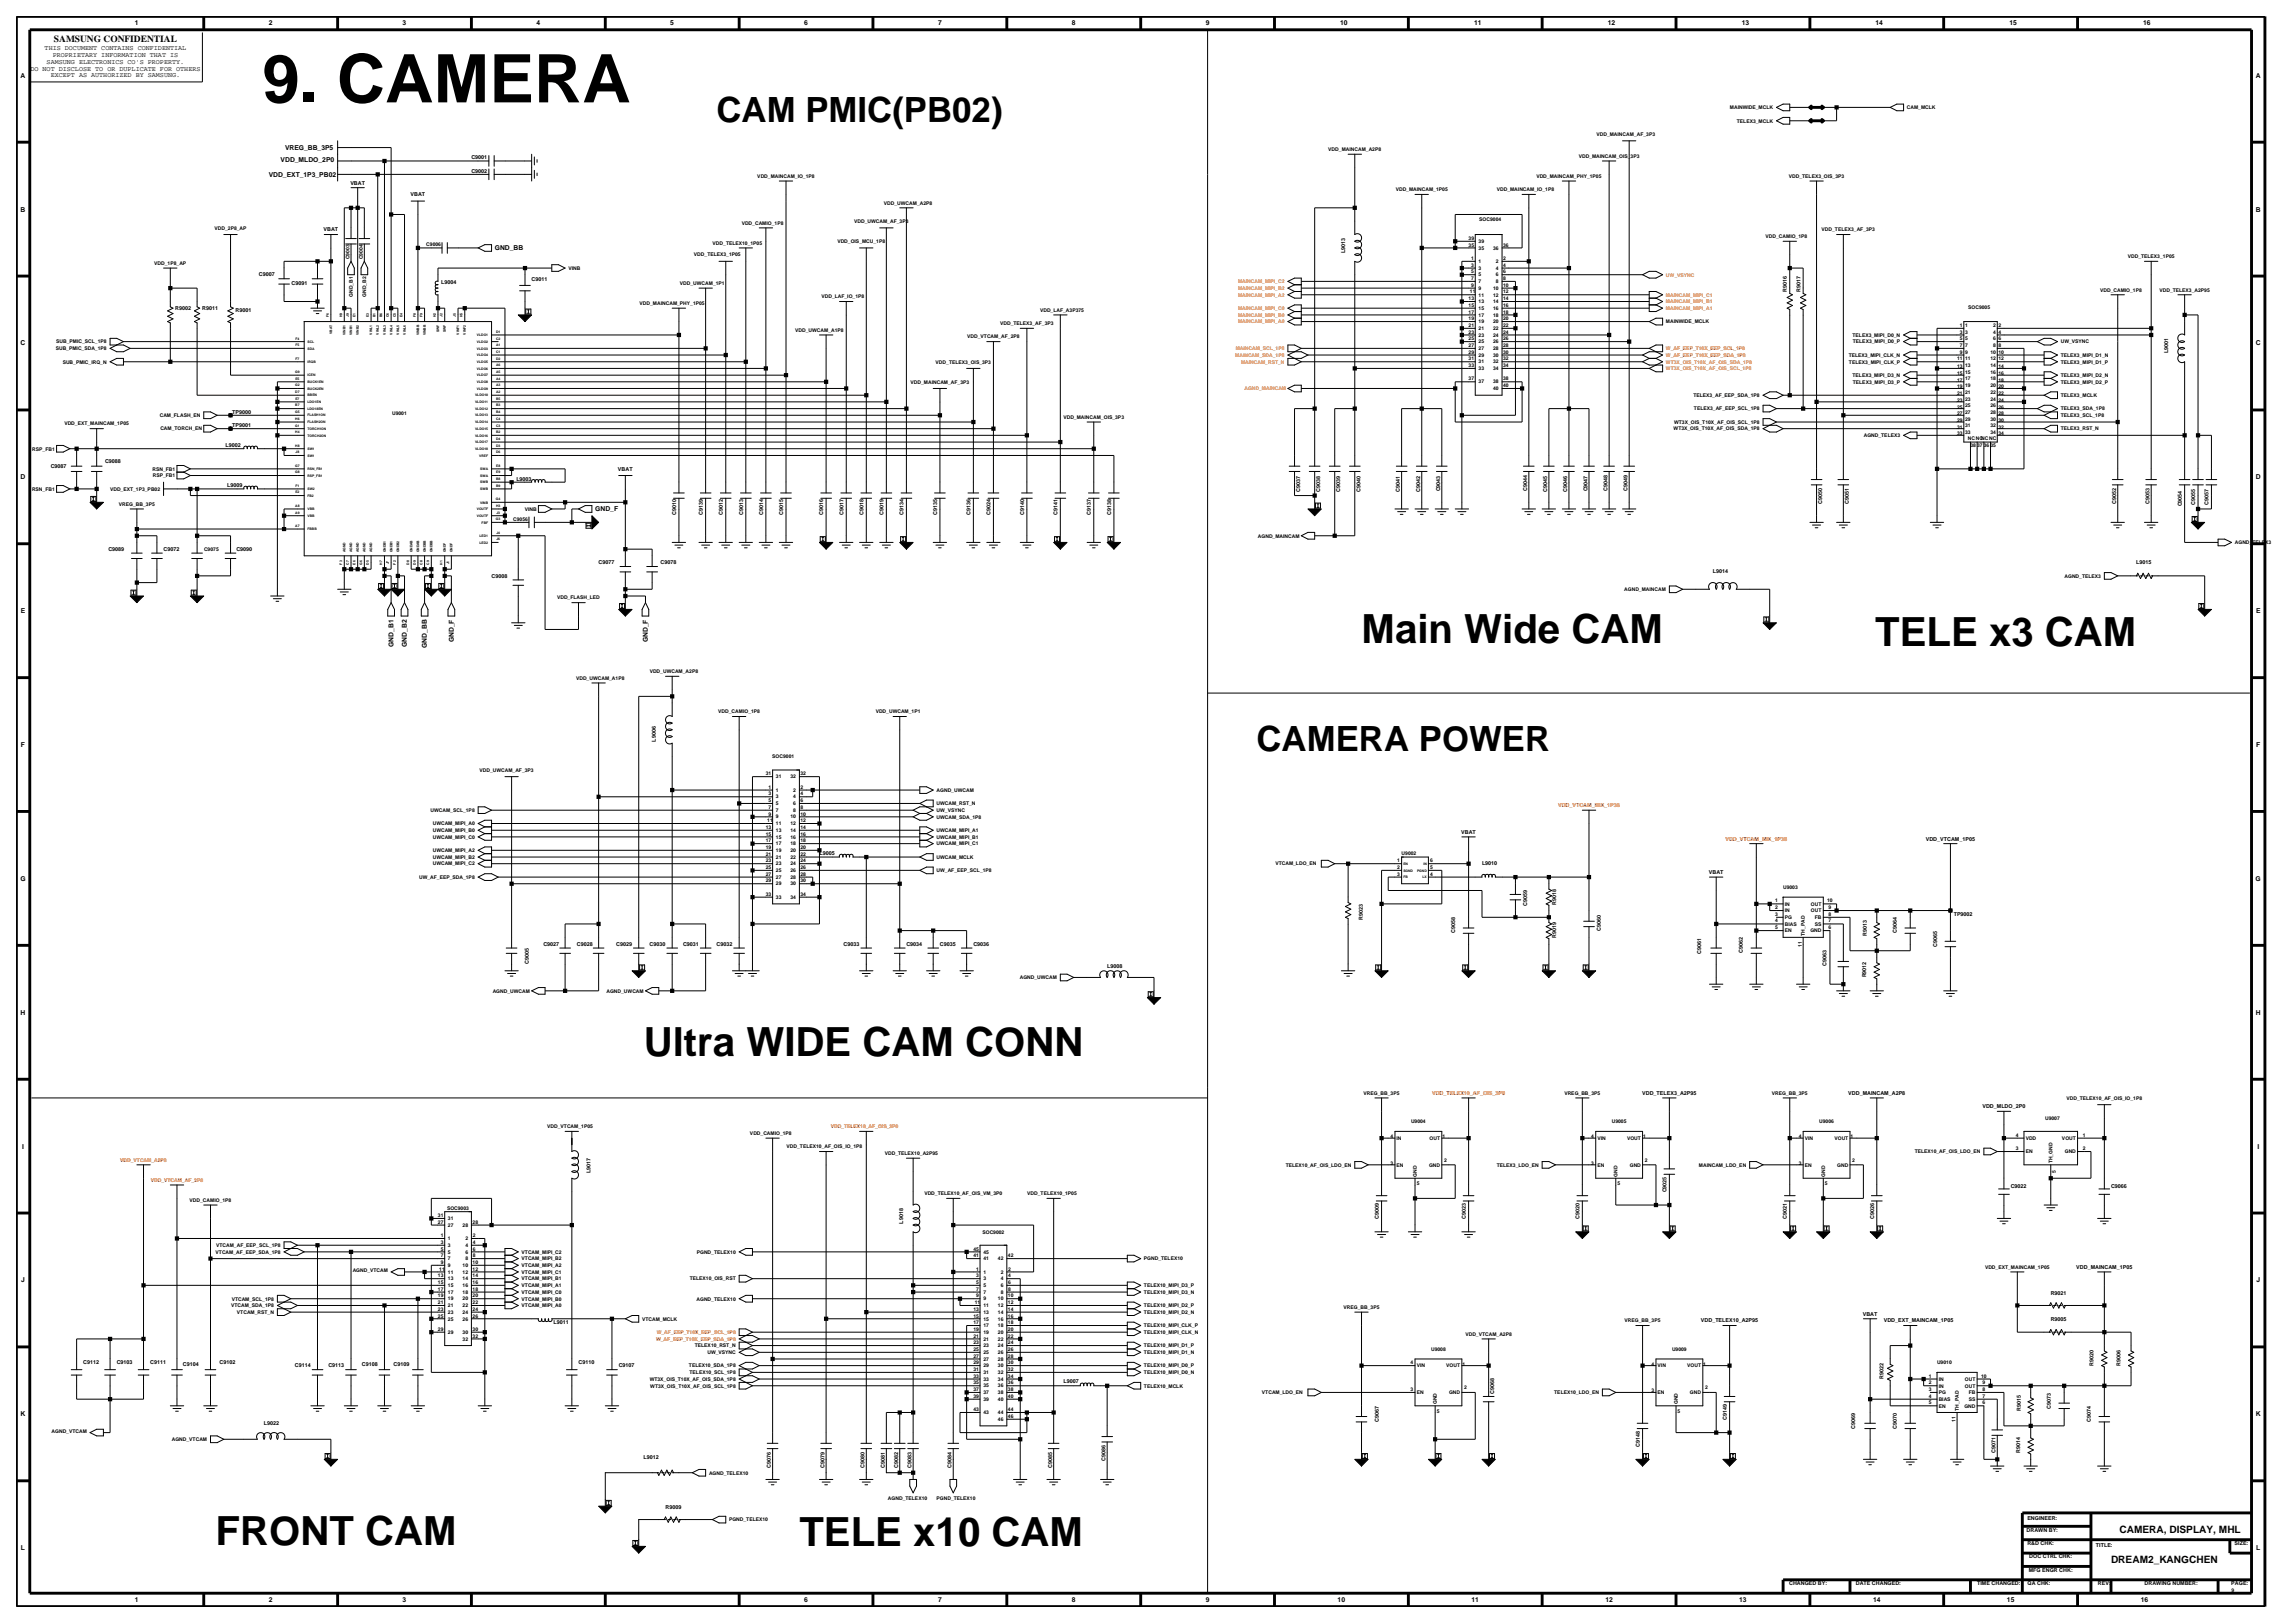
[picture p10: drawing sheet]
<svg xmlns="http://www.w3.org/2000/svg" width="420mm" height="297mm" viewBox="0 0 420 297" stroke-linecap="round" stroke-linejoin="round" font-family="sans-serif">
<defs><g id="words">
<text font-size="12.3" x="48" y="18.7">9. CAMERA</text>
<g font-size="7.4">
<text x="249.2" y="117.6">Main Wide CAM</text>
<text x="343.2" y="118.3">TELE x3 CAM</text>
<text x="117.8" y="193.3">Ultra WIDE CAM CONN</text>
<text x="39.4" y="282.7">FRONT CAM</text>
<text x="146.3" y="283">TELE x10 CAM</text>
</g>
<g font-size="6.4">
<text x="131.1" y="22.3">CAM PMIC(PB02)</text>
<text x="229.9" y="137.4">CAMERA POWER</text>
</g>
<g font-size="1.9">
<text x="387.9" y="280.5">CAMERA, DISPLAY, MHL</text>
<text x="386.3" y="286">DREAM2_KANGCHEN</text>
</g>
<text font-size="1.7" x="9.9" y="7.7">SAMSUNG CONFIDENTIAL</text>
<g font-size="1.2">
<text x="24.7" y="4.7">1</text>
<text x="49.2" y="4.7">2</text>
<text x="73.7" y="4.7">3</text>
<text x="98.2" y="4.7">4</text>
<text x="122.7" y="4.7">5</text>
<text x="147.2" y="4.7">6</text>
<text x="171.7" y="4.7">7</text>
<text x="196.2" y="4.7">8</text>
<text x="220.7" y="4.7">9</text>
<text x="245.3" y="4.7">10</text>
<text x="269.8" y="4.7">11</text>
<text x="294.3" y="4.7">12</text>
<text x="318.7" y="4.7">13</text>
<text x="343.2" y="4.7">14</text>
<text x="367.7" y="4.7">15</text>
<text x="392.2" y="4.7">16</text>
<text x="8.2" y="9.2">THIS DOCUMENT CONTAINS CONFIDENTIAL</text>
<text x="8.5" y="11.7">SAMSUNG ELECTRONICS CO'S PROPERTY.</text>
<text x="9.6" y="10.5">PROPRIETARY INFORMATION THAT IS</text>
<text x="3.8" y="14.2">A</text>
<text x="5.6" y="12.9">DO NOT DISCLOSE TO OR DUPLICATE FOR OTHERS</text>
<text x="9.3" y="14.1">EXCEPT AS AUTHORIZED BY SAMSUNG.</text>
<text x="412.8" y="14.2">A</text>
<text x="51.4" y="29.6">VDD_MLDO_2P0</text>
<text x="52.2" y="27.4">VREG_BB_3P5</text>
<text x="49.2" y="32.4">VDD_EXT_1P3_PB02</text>
<text x="3.8" y="38.7">B</text>
<text x="412.8" y="38.7">B</text>
<text x="90.6" y="45.8">GND_BB</text>
<text x="3.8" y="63.2">C</text>
<text x="412.8" y="63.2">C</text>
<text x="3.8" y="87.7">D</text>
<text x="412.8" y="87.7">D</text>
<text x="108.9" y="93.6">GND_F</text>
<text x="3.8" y="112.2">E</text>
<text x="412.9" y="112.2">E</text>
<text x="72" y="118.4" transform="rotate(-90 72 118.4)">GND_B1</text>
<text x="74.5" y="118.4" transform="rotate(-90 74.5 118.4)">GND_B2</text>
<text x="78.1" y="118.6" transform="rotate(-90 78.1 118.6)">GND_BB</text>
<text x="83" y="117.5" transform="rotate(-90 83 117.5)">GND_F</text>
<text x="118.6" y="117.5" transform="rotate(-90 118.6 117.5)">GND_F</text>
<text x="3.8" y="136.7">F</text>
<text x="412.9" y="136.7">F</text>
<text x="3.7" y="161.2">G</text>
<text x="412.8" y="161.2">G</text>
<text x="3.8" y="185.7">H</text>
<text x="412.8" y="185.7">H</text>
<text x="4" y="210.2">I</text>
<text x="413.1" y="210.2">I</text>
<text x="3.9" y="234.7">J</text>
<text x="412.9" y="234.7">J</text>
<text x="3.8" y="259.2">K</text>
<text x="412.8" y="259.2">K</text>
<text x="3.8" y="283.7">L</text>
<text x="412.9" y="283.7">L</text>
<text x="24.7" y="293.2">1</text>
<text x="49.2" y="293.2">2</text>
<text x="73.7" y="293.2">3</text>
<text x="147.2" y="293.2">6</text>
<text x="171.7" y="293.2">7</text>
<text x="196.2" y="293.2">8</text>
<text x="220.7" y="293.2">9</text>
<text x="244.8" y="293.2">10</text>
<text x="269.3" y="293.2">11</text>
<text x="293.8" y="293.2">12</text>
<text x="318.3" y="293.2">13</text>
<text x="342.8" y="293.2">14</text>
<text x="367.3" y="293.2">15</text>
<text x="391.8" y="293.2">16</text>
</g>
<g font-size="1">
<text x="86.3" y="29.1">C9001</text>
<text x="64.1" y="33.8">VBAT</text>
<text x="75.1" y="35.9">VBAT</text>
<text x="86.3" y="31.6">C9002</text>
<text x="59.2" y="42.4">VBAT</text>
<text x="246.2" y="46.3" transform="rotate(-90 246.2 46.3)">L9013</text>
<text x="47.4" y="50.6">C9007</text>
<text x="53.4" y="52.1">C9091</text>
<text x="80.7" y="51.9">L9004</text>
<text x="97.3" y="51.5">C9011</text>
<text x="327" y="53.5" transform="rotate(-90 327 53.5)">R9016</text>
<text x="329.5" y="53.5" transform="rotate(-90 329.5 53.5)">R9017</text>
<text x="32.1" y="56.7">R9002</text>
<text x="37" y="56.7">R9011</text>
<text x="43.1" y="57">R9001</text>
<text x="396.8" y="64.7" transform="rotate(-90 396.8 64.7)">L9001</text>
<text x="42.5" y="75.7">TP9000</text>
<text x="41.3" y="81.8">L9002</text>
<text x="42.5" y="78.2">TP9001</text>
<text x="9.3" y="85.6">C9087</text>
<text x="19.2" y="84.7">C9088</text>
<text x="41.6" y="89.2">L9009</text>
<text x="94.5" y="87.9">L9003</text>
<text x="113.1" y="86.2">VBAT</text>
<text x="263.6" y="89.9" transform="rotate(-90 263.6 89.9)">C9043</text>
<text x="279.5" y="89.8" transform="rotate(-90 279.5 89.8)">C9044</text>
<text x="290.5" y="89.9" transform="rotate(-90 290.5 89.9)">C9047</text>
<text x="294.2" y="89.8" transform="rotate(-90 294.2 89.8)">C9048</text>
<text x="297.9" y="89.8" transform="rotate(-90 297.9 89.8)">C9049</text>
<text x="123.7" y="94.2" transform="rotate(-90 123.7 94.2)">C9010</text>
<text x="128.6" y="94.2" transform="rotate(-90 128.6 94.2)">C9139</text>
<text x="132.3" y="94.2" transform="rotate(-90 132.3 94.2)">C9012</text>
<text x="136" y="94.2" transform="rotate(-90 136 94.2)">C9013</text>
<text x="139.7" y="94.2" transform="rotate(-90 139.7 94.2)">C9014</text>
<text x="143.3" y="94.2" transform="rotate(-90 143.3 94.2)">C9015</text>
<text x="150.7" y="94.2" transform="rotate(-90 150.7 94.2)">C9016</text>
<text x="154.3" y="94.2" transform="rotate(-90 154.3 94.2)">C9017</text>
<text x="158" y="94.2" transform="rotate(-90 158 94.2)">C9018</text>
<text x="161.7" y="94.2" transform="rotate(-90 161.7 94.2)">C9019</text>
<text x="165.4" y="94.2" transform="rotate(-90 165.4 94.2)">C9134</text>
<text x="171.5" y="94.2" transform="rotate(-90 171.5 94.2)">C9135</text>
<text x="177.6" y="94.2" transform="rotate(-90 177.6 94.2)">C9136</text>
<text x="181.3" y="94.2" transform="rotate(-90 181.3 94.2)">C9024</text>
<text x="187.4" y="94.2" transform="rotate(-90 187.4 94.2)">C9140</text>
<text x="193.5" y="94.2" transform="rotate(-90 193.5 94.2)">C9141</text>
<text x="199.7" y="94.2" transform="rotate(-90 199.7 94.2)">C9137</text>
<text x="203.3" y="94.2" transform="rotate(-90 203.3 94.2)">C9138</text>
<text x="237.9" y="90.1" transform="rotate(-90 237.9 90.1)">C9037</text>
<text x="241.6" y="90.1" transform="rotate(-90 241.6 90.1)">C9038</text>
<text x="245.3" y="90.1" transform="rotate(-90 245.3 90.1)">C9039</text>
<text x="249" y="90.1" transform="rotate(-90 249 90.1)">C9040</text>
<text x="256.2" y="90.1" transform="rotate(-90 256.2 90.1)">C9041</text>
<text x="259.9" y="90.1" transform="rotate(-90 259.9 90.1)">C9042</text>
<text x="283.1" y="90.1" transform="rotate(-90 283.1 90.1)">C9045</text>
<text x="286.8" y="90.1" transform="rotate(-90 286.8 90.1)">C9046</text>
<text x="333.4" y="92.2" transform="rotate(-90 333.4 92.2)">C9050</text>
<text x="338.4" y="92.2" transform="rotate(-90 338.4 92.2)">C9051</text>
<text x="387.2" y="92.2" transform="rotate(-90 387.2 92.2)">C9052</text>
<text x="393.4" y="92.2" transform="rotate(-90 393.4 92.2)">C9053</text>
<text x="399.3" y="92.7" transform="rotate(-90 399.3 92.7)">C9054</text>
<text x="401.7" y="92.4" transform="rotate(-90 401.7 92.4)">C9055</text>
<text x="404.2" y="92.4" transform="rotate(-90 404.2 92.4)">C9057</text>
<text x="19.8" y="100.9">C9089</text>
<text x="29.9" y="100.8">C9072</text>
<text x="43.3" y="100.9">C9090</text>
<text x="90" y="105.7">C9008</text>
<text x="109.6" y="103.2">C9077</text>
<text x="120.9" y="103.2">C9078</text>
<text x="313.5" y="104.8">L9014</text>
<text x="390.9" y="103.3">L9015</text>
<text x="120" y="135.7" transform="rotate(-90 120 135.7)">L9006</text>
<text x="267.4" y="152.6">VBAT</text>
<text x="352.4" y="153.8">VDD_VTCAM_1P05</text>
<text x="150" y="156.5">L9005</text>
<text x="271.2" y="158.3">L9010</text>
<text x="312.7" y="159.9">VBAT</text>
<text x="279.5" y="165.7" transform="rotate(-90 279.5 165.7)">C9059</text>
<text x="284.8" y="165.5" transform="rotate(-90 284.8 165.5)">R9018</text>
<text x="357.5" y="167.6">TP9002</text>
<text x="99.4" y="173.1">C9027</text>
<text x="105.6" y="173.1">C9028</text>
<text x="112.8" y="173.1">C9029</text>
<text x="118.9" y="173.1">C9030</text>
<text x="125" y="173.1">C9031</text>
<text x="131.1" y="173.1">C9032</text>
<text x="154.4" y="173.1">C9033</text>
<text x="165.9" y="173.1">C9034</text>
<text x="172" y="173.1">C9035</text>
<text x="178.1" y="173.1">C9036</text>
<text x="249.4" y="168.3" transform="rotate(-90 249.4 168.3)">R9023</text>
<text x="266.3" y="170.8" transform="rotate(-90 266.3 170.8)">C9058</text>
<text x="284.8" y="171.7" transform="rotate(-90 284.8 171.7)">R9019</text>
<text x="292.9" y="170.3" transform="rotate(-90 292.9 170.3)">C9060</text>
<text x="341.6" y="171.2" transform="rotate(-90 341.6 171.2)">R9013</text>
<text x="347.1" y="170.8" transform="rotate(-90 347.1 170.8)">C9064</text>
<text x="354.5" y="173.2" transform="rotate(-90 354.5 173.2)">C9065</text>
<text x="96.8" y="176.4" transform="rotate(-90 96.8 176.4)">C9005</text>
<text x="202.6" y="177.1">L9008</text>
<text x="311.3" y="174.6" transform="rotate(-90 311.3 174.6)">C9061</text>
<text x="319" y="174.4" transform="rotate(-90 319 174.4)">C9062</text>
<text x="334.3" y="176.7" transform="rotate(-90 334.3 176.7)">C9063</text>
<text x="341.5" y="178.9" transform="rotate(-90 341.5 178.9)">R9012</text>
<text x="300.5" y="200.3">VDD_TELEX3_A2P95</text>
<text x="338.3" y="200.3">VDD_MAINCAM_A2P8</text>
<text x="362.8" y="202.8">VDD_MLDO_2P0</text>
<text x="108.1" y="214.7" transform="rotate(-90 108.1 214.7)">L9017</text>
<text x="305" y="218.2" transform="rotate(-90 305 218.2)">C9025</text>
<text x="368" y="217.4">C9022</text>
<text x="386.3" y="217.4">C9066</text>
<text x="165.3" y="223.9" transform="rotate(-90 165.3 223.9)">L9018</text>
<text x="252.3" y="223.1" transform="rotate(-90 252.3 223.1)">C9009</text>
<text x="268.2" y="223.1" transform="rotate(-90 268.2 223.1)">C9023</text>
<text x="289.1" y="223.1" transform="rotate(-90 289.1 223.1)">C9020</text>
<text x="327" y="223.1" transform="rotate(-90 327 223.1)">C9021</text>
<text x="343" y="223.1" transform="rotate(-90 343 223.1)">C9026</text>
<text x="380" y="232.2">VDD_MAINCAM_1P05</text>
<text x="375.3" y="236.9">R9021</text>
<text x="101.3" y="242.3">L9011</text>
<text x="311.3" y="242">VDD_TELEX10_A2P95</text>
<text x="340.9" y="240.8">VBAT</text>
<text x="344.8" y="242">VDD_EXT_MAINCAM_1P05</text>
<text x="375.3" y="241.8">R9005</text>
<text x="15.2" y="249.7">C9112</text>
<text x="21.4" y="249.7">C9103</text>
<text x="27.5" y="249.7">C9111</text>
<text x="33.5" y="249.9">C9104</text>
<text x="40.2" y="249.7">C9102</text>
<text x="54" y="250.2">C9114</text>
<text x="60.1" y="250.2">C9113</text>
<text x="66.2" y="250">C9108</text>
<text x="72" y="250">C9109</text>
<text x="105.9" y="249.7">C9110</text>
<text x="113.2" y="250.2">C9107</text>
<text x="383.2" y="249.9" transform="rotate(-90 383.2 249.9)">R9020</text>
<text x="388" y="249.9" transform="rotate(-90 388 249.9)">R9006</text>
<text x="194.6" y="253.1">L9007</text>
<text x="273.4" y="255.1" transform="rotate(-90 273.4 255.1)">C9068</text>
<text x="344.7" y="252.3" transform="rotate(-90 344.7 252.3)">R9022</text>
<text x="375.3" y="257.7" transform="rotate(-90 375.3 257.7)">C9073</text>
<text x="48.3" y="260.7">L9022</text>
<text x="252.3" y="260.2" transform="rotate(-90 252.3 260.2)">C9067</text>
<text x="316" y="259.9" transform="rotate(-90 316 259.9)">C9149</text>
<text x="339.5" y="261.5" transform="rotate(-90 339.5 261.5)">C9069</text>
<text x="347.1" y="261.4" transform="rotate(-90 347.1 261.4)">C9070</text>
<text x="369.8" y="258.2" transform="rotate(-90 369.8 258.2)">R9015</text>
<text x="382.7" y="260.2" transform="rotate(-90 382.7 260.2)">C9074</text>
<text x="117.8" y="266.9">L9012</text>
<text x="141.1" y="268.6" transform="rotate(-90 141.1 268.6)">C9076</text>
<text x="150.9" y="268.6" transform="rotate(-90 150.9 268.6)">C9079</text>
<text x="158.2" y="268.6" transform="rotate(-90 158.2 268.6)">C9080</text>
<text x="161.9" y="268.6" transform="rotate(-90 161.9 268.6)">C9081</text>
<text x="164.4" y="268.6" transform="rotate(-90 164.4 268.6)">C9082</text>
<text x="166.8" y="268.6" transform="rotate(-90 166.8 268.6)">C9083</text>
<text x="174.1" y="268.6" transform="rotate(-90 174.1 268.6)">C9084</text>
<text x="192.5" y="268.6" transform="rotate(-90 192.5 268.6)">C9085</text>
<text x="202.3" y="267.4" transform="rotate(-90 202.3 267.4)">C9086</text>
<text x="300.1" y="264.7" transform="rotate(-90 300.1 264.7)">C9148</text>
<text x="365.2" y="265.8" transform="rotate(-90 365.2 265.8)">C9071</text>
<text x="369.7" y="265.8" transform="rotate(-90 369.7 265.8)">R9014</text>
<text x="121.8" y="276.1">R9009</text>
<text x="370.9" y="280.2">DRAWN BY:</text>
<text x="371" y="278.1">ENGINEER:</text>
<text x="371" y="282.7">R&amp;D CHK:</text>
<text x="371.3" y="287.6">MFG ENGR CHK:</text>
<text x="371.4" y="285.2">DOC CTRL CHK:</text>
<text x="383.6" y="283">TITLE:</text>
<text x="408.9" y="282.7">SIZE:</text>
<text x="327.4" y="290.1">CHANGED BY:</text>
<text x="339.6" y="290.1">DATE CHANGED:</text>
<text x="361.8" y="290.1">TIME CHANGED:</text>
<text x="371.1" y="290.1">QA CHK:</text>
<text x="383.9" y="290.1">REV:</text>
<text x="392.5" y="290.1">DRAWING NUMBER:</text>
<text x="408.3" y="290.1">PAGE:</text>
</g>
<g font-size="1" fill="#f00">
<text x="285.1" y="147.7">VDD_VTCAM_MIX_1P38</text>
<text x="315.8" y="153.8">VDD_VTCAM_MIX_1P38</text>
<text x="262.1" y="200.3">VDD_TELEX10_AF_OIS_3P0</text>
</g>
<g font-size=".9">
<text x="316.6" y="20">MAINWIDE_MCLK</text>
<text x="317.9" y="22.4">TELEX3_MCLK</text>
<text x="349" y="20">CAM_MCLK</text>
<text x="243.1" y="27.6">VDD_MAINCAM_A2P8</text>
<text x="288.9" y="28.9">VDD_MAINCAM_OIS_3P3</text>
<text x="292.2" y="24.9">VDD_MAINCAM_AF_3P3</text>
<text x="138.6" y="32.5">VDD_MAINCAM_IO_1P8</text>
<text x="255.4" y="35">VDD_MAINCAM_1P05</text>
<text x="273.9" y="35">VDD_MAINCAM_IO_1P8</text>
<text x="281.2" y="32.5">VDD_MAINCAM_PHY_1P05</text>
<text x="327.4" y="32.5">VDD_TELEX3_OIS_3P3</text>
<text x="135.7" y="41.1">VDD_CAMIO_1P8</text>
<text x="156.3" y="40.8">VDD_UWCAM_AF_3P3</text>
<text x="161.8" y="37.4">VDD_UWCAM_A2P8</text>
<text x="270.7" y="40.5">SOC9004</text>
<text x="39.3" y="42">VDD_2P8_AP</text>
<text x="64" y="47.5" transform="rotate(-90 64 47.5)">C9003</text>
<text x="66.4" y="47.5" transform="rotate(-90 66.4 47.5)">C9004</text>
<text x="78" y="45.1">C9006</text>
<text x="127" y="46.9">VDD_TELEX3_1P05</text>
<text x="130.4" y="44.8">VDD_TELEX10_1P05</text>
<text x="153.2" y="44.5">VDD_OIS_MCU_1P8</text>
<text x="268.8" y="43.9">39</text>
<text x="268.8" y="45.1">35</text>
<text x="269.2" y="47.6">1</text>
<text x="270.6" y="44.4">39</text>
<text x="270.6" y="45.7">35</text>
<text x="273.2" y="45.7">36</text>
<text x="275.1" y="45.1">36</text>
<text x="275.1" y="47.6">2</text>
<text x="323.1" y="43.6">VDD_CAMIO_1P8</text>
<text x="333.4" y="42.3">VDD_TELEX3_AF_3P3</text>
<text x="389.4" y="47.2">VDD_TELEX3_1P05</text>
<text x="28.2" y="48.5">VDD_1P8_AP</text>
<text x="104" y="49.4">VINB</text>
<text x="124.4" y="52.1">VDD_UWCAM_1P1</text>
<text x="269" y="53.7">11</text>
<text x="269.2" y="52.5">9</text>
<text x="269.2" y="50">5</text>
<text x="269.2" y="51.3">7</text>
<text x="269.2" y="48.8">3</text>
<text x="270.6" y="53">9</text>
<text x="270.6" y="50.6">5</text>
<text x="270.6" y="51.8">7</text>
<text x="270.6" y="49.4">3</text>
<text x="270.6" y="48.1">1</text>
<text x="273.2" y="53">10</text>
<text x="273.8" y="49.4">4</text>
<text x="273.8" y="50.6">6</text>
<text x="273.8" y="51.8">8</text>
<text x="273.8" y="48.1">2</text>
<text x="275.1" y="52.5">10</text>
<text x="275.1" y="53.7">12</text>
<text x="275.1" y="48.8">4</text>
<text x="275.1" y="50">6</text>
<text x="275.1" y="51.3">8</text>
<text x="384.3" y="53.4">VDD_CAMIO_1P8</text>
<text x="395.2" y="53.4">VDD_TELEX3_A2P95</text>
<text x="64.6" y="54.3" transform="rotate(-90 64.6 54.3)">GND_B1</text>
<text x="67" y="54.3" transform="rotate(-90 67 54.3)">GND_B2</text>
<text x="117.1" y="55.8">VDD_MAINCAM_PHY_1P05</text>
<text x="150.3" y="54.6">VDD_LAF_IO_1P8</text>
<text x="183" y="59.5">VDD_TELEX3_AF_3P3</text>
<text x="190.3" y="57">VDD_LAF_A3P375</text>
<text x="268.8" y="57.4">17</text>
<text x="268.8" y="58.6">19</text>
<text x="268.8" y="59.8">21</text>
<text x="268.8" y="54.9">13</text>
<text x="268.8" y="56.1">15</text>
<text x="270.6" y="57.9">17</text>
<text x="270.6" y="59.1">19</text>
<text x="270.6" y="54.3">11</text>
<text x="270.6" y="55.5">13</text>
<text x="270.6" y="56.7">15</text>
<text x="273.2" y="56.7">16</text>
<text x="273.2" y="57.9">18</text>
<text x="273.2" y="59.1">20</text>
<text x="273.2" y="54.3">12</text>
<text x="273.2" y="55.5">14</text>
<text x="275.1" y="56.1">16</text>
<text x="275.1" y="57.4">18</text>
<text x="275.1" y="58.6">20</text>
<text x="275.1" y="59.8">22</text>
<text x="275.1" y="54.9">14</text>
<text x="304.9" y="59.2">MAINWIDE_MCLK</text>
<text x="358.7" y="59.8">1</text>
<text x="359.6" y="59.8">1</text>
<text x="360.2" y="56.5">SOC9005</text>
<text x="364.8" y="59.8">2</text>
<text x="365.7" y="59.8">2</text>
<text x="10.2" y="64.1">SUB_PMIC_SDA_1P8</text>
<text x="10.3" y="62.8">SUB_PMIC_SCL_1P8</text>
<text x="145.5" y="60.7">VDD_UWCAM_A1P8</text>
<text x="177" y="61.9">VDD_VTCAM_AF_2P8</text>
<text x="268.8" y="66">31</text>
<text x="268.8" y="61">23</text>
<text x="268.8" y="62.3">25</text>
<text x="268.8" y="63.5">27</text>
<text x="268.8" y="64.7">29</text>
<text x="270.6" y="61.6">23</text>
<text x="270.6" y="62.8">25</text>
<text x="270.6" y="64">27</text>
<text x="270.6" y="65.3">29</text>
<text x="270.6" y="60.4">21</text>
<text x="273.2" y="65.3">30</text>
<text x="273.2" y="61.6">24</text>
<text x="273.2" y="62.8">26</text>
<text x="273.2" y="64">28</text>
<text x="273.2" y="60.4">22</text>
<text x="275.1" y="64.7">30</text>
<text x="275.1" y="66">32</text>
<text x="275.1" y="61">24</text>
<text x="275.1" y="62.3">26</text>
<text x="275.1" y="63.5">28</text>
<text x="338.3" y="65.3">TELEX3_MIPI_CLK_N</text>
<text x="339" y="61.6">TELEX3_MIPI_D0_N</text>
<text x="339.1" y="62.8">TELEX3_MIPI_D0_P</text>
<text x="358.2" y="66">11</text>
<text x="358.7" y="62.3">5</text>
<text x="358.7" y="63.5">7</text>
<text x="358.7" y="64.7">9</text>
<text x="358.7" y="61">3</text>
<text x="359.6" y="63.5">7</text>
<text x="359.6" y="64.7">9</text>
<text x="359.6" y="61">3</text>
<text x="359.6" y="62.3">5</text>
<text x="359.6" y="66">11</text>
<text x="364.2" y="64.7">10</text>
<text x="364.2" y="66">12</text>
<text x="364.8" y="62.3">6</text>
<text x="364.8" y="63.5">8</text>
<text x="364.8" y="61">4</text>
<text x="365.7" y="64.7">10</text>
<text x="365.7" y="66">12</text>
<text x="365.7" y="62.3">6</text>
<text x="365.7" y="63.5">8</text>
<text x="365.7" y="61">4</text>
<text x="377.1" y="62.8">UW_VSYNC</text>
<text x="377.1" y="65.3">TELEX3_MIPI_D1_N</text>
<text x="11.5" y="66.5">SUB_PMIC_IRQ_N</text>
<text x="166.6" y="70.2">VDD_MAINCAM_AF_3P3</text>
<text x="171.2" y="66.5">VDD_TELEX3_OIS_3P3</text>
<text x="268.8" y="67.2">33</text>
<text x="268.8" y="69.6">37</text>
<text x="270.6" y="66.5">31</text>
<text x="270.6" y="67.7">33</text>
<text x="270.6" y="70.2">37</text>
<text x="273.2" y="70.2">38</text>
<text x="273.2" y="71.4">40</text>
<text x="273.2" y="66.5">32</text>
<text x="273.2" y="67.7">34</text>
<text x="275.1" y="69.6">38</text>
<text x="275.1" y="70.9">40</text>
<text x="275.1" y="67.2">34</text>
<text x="338.4" y="66.5">TELEX3_MIPI_CLK_P</text>
<text x="339" y="69">TELEX3_MIPI_D3_N</text>
<text x="339.1" y="70.2">TELEX3_MIPI_D3_P</text>
<text x="358.2" y="68.7">15</text>
<text x="358.2" y="69.9">17</text>
<text x="358.2" y="71.1">19</text>
<text x="358.2" y="67.4">13</text>
<text x="359.6" y="68.4">15</text>
<text x="359.6" y="69.6">17</text>
<text x="359.6" y="70.9">19</text>
<text x="359.6" y="67.2">13</text>
<text x="364.2" y="68.4">16</text>
<text x="364.2" y="69.6">18</text>
<text x="364.2" y="70.9">20</text>
<text x="364.2" y="67.2">14</text>
<text x="365.7" y="68.7">16</text>
<text x="365.7" y="69.9">18</text>
<text x="365.7" y="71.1">20</text>
<text x="365.7" y="67.4">14</text>
<text x="377.1" y="70.2">TELEX3_MIPI_D2_P</text>
<text x="377.1" y="69">TELEX3_MIPI_D2_N</text>
<text x="377.1" y="66.5">TELEX3_MIPI_D1_P</text>
<text x="11.8" y="77.9">VDD_EXT_MAINCAM_1P05</text>
<text x="29.2" y="76.3">CAM_FLASH_EN</text>
<text x="71.8" y="76">U9001</text>
<text x="194.6" y="76.6">VDD_MAINCAM_OIS_3P3</text>
<text x="306.4" y="77.6">WT3X_OIS_T10X_AF_OIS_SCL_1P8</text>
<text x="309.9" y="72.6">TELEX3_AF_EEP_SDA_1P8</text>
<text x="310" y="75.1">TELEX3_AF_EEP_SCL_1P8</text>
<text x="358.2" y="72.3">21</text>
<text x="358.2" y="73.5">23</text>
<text x="358.2" y="74.8">25</text>
<text x="358.2" y="76">27</text>
<text x="358.2" y="77.2">29</text>
<text x="359.6" y="73.3">23</text>
<text x="359.6" y="74.5">25</text>
<text x="359.6" y="75.7">27</text>
<text x="359.6" y="77">29</text>
<text x="359.6" y="72.1">21</text>
<text x="364.2" y="77">30</text>
<text x="364.2" y="72.1">22</text>
<text x="364.2" y="73.3">24</text>
<text x="364.2" y="74.5">26</text>
<text x="364.2" y="75.7">28</text>
<text x="365.7" y="77.2">30</text>
<text x="365.7" y="72.3">22</text>
<text x="365.7" y="73.5">24</text>
<text x="365.7" y="74.8">26</text>
<text x="365.7" y="76">28</text>
<text x="377.1" y="75.1">TELEX3_SDA_1P8</text>
<text x="377.1" y="76.3">TELEX3_SCL_1P8</text>
<text x="377.1" y="72.6">TELEX3_MCLK</text>
<text x="5.9" y="82.4">RSP_FB1</text>
<text x="29.3" y="78.8">CAM_TORCH_EN</text>
<text x="306.3" y="78.8">WT3X_OIS_T10X_AF_OIS_SDA_1P8</text>
<text x="341.1" y="80">AGND_TELEX3</text>
<text x="358.2" y="78.4">31</text>
<text x="358.2" y="79.7">33</text>
<text x="359.6" y="78.2">31</text>
<text x="359.6" y="79.4">33</text>
<text x="360.1" y="80.5">NC NCNCNC</text>
<text x="360.6" y="81.8">38</text>
<text x="361.8" y="81.8">37</text>
<text x="363.1" y="81.8">36</text>
<text x="364.2" y="78.2">32</text>
<text x="364.2" y="79.4">34</text>
<text x="364.3" y="81.8">35</text>
<text x="365.7" y="78.4">32</text>
<text x="365.7" y="79.7">34</text>
<text x="377.1" y="78.8">TELEX3_RST_N</text>
<text x="5.9" y="89.8">RSN_FB1</text>
<text x="20.1" y="89.8">VDD_EXT_1P3_PB02</text>
<text x="27.9" y="86.1">RSN_FB1</text>
<text x="28" y="87.3">RSP_FB1</text>
<text x="21.8" y="92.5">VREG_BB_3P5</text>
<text x="93.9" y="95.3">C9056</text>
<text x="96" y="93.5">VINB</text>
<text x="37.3" y="100.8">C9075</text>
<text x="230.2" y="98.4">AGND_MAINCAM</text>
<text x="409" y="99.6">AGND_TELEX3</text>
<text x="377.8" y="105.7">AGND_TELEX3</text>
<text x="101.9" y="109.7">VDD_FLASH_LED</text>
<text x="297.2" y="108.2">AGND_MAINCAM</text>
<text x="105.4" y="124.4">VDD_UWCAM_A1P8</text>
<text x="118.9" y="123.2">VDD_UWCAM_A2P8</text>
<text x="131.5" y="130.5">VDD_CAMIO_1P8</text>
<text x="160.3" y="130.5">VDD_UWCAM_1P1</text>
<text x="87.7" y="141.2">VDD_UWCAM_AF_3P3</text>
<text x="140.2" y="141.9">31</text>
<text x="141.3" y="138.7">SOC9001</text>
<text x="142" y="142.4">31</text>
<text x="144.7" y="142.4">32</text>
<text x="146.5" y="141.9">32</text>
<text x="78.8" y="148.6">UWCAM_SCL_1P8</text>
<text x="140.7" y="146.8">5</text>
<text x="140.7" y="148">7</text>
<text x="140.7" y="149.2">9</text>
<text x="140.7" y="145.6">3</text>
<text x="140.7" y="144.3">1</text>
<text x="142" y="147.3">5</text>
<text x="142" y="148.6">7</text>
<text x="142" y="149.8">9</text>
<text x="142" y="146.1">3</text>
<text x="142" y="144.9">1</text>
<text x="144.7" y="149.8">10</text>
<text x="145.2" y="146.1">4</text>
<text x="145.2" y="147.3">6</text>
<text x="145.2" y="148.6">8</text>
<text x="145.2" y="144.9">2</text>
<text x="146.5" y="149.2">10</text>
<text x="146.5" y="145.6">4</text>
<text x="146.5" y="146.8">6</text>
<text x="146.5" y="148">8</text>
<text x="146.5" y="144.3">2</text>
<text x="171.4" y="147.3">UWCAM_RST_N</text>
<text x="171.4" y="149.8">UWCAM_SDA_1P8</text>
<text x="171.4" y="144.9">AGND_UWCAM</text>
<text x="171.4" y="148.6">UW_VSYNC</text>
<text x="79.2" y="152.3">UWCAM_MIPI_B0</text>
<text x="79.2" y="151">UWCAM_MIPI_A0</text>
<text x="79.2" y="155.9">UWCAM_MIPI_A2</text>
<text x="79.2" y="153.5">UWCAM_MIPI_C0</text>
<text x="140.2" y="155.3">19</text>
<text x="140.2" y="151.7">13</text>
<text x="140.2" y="152.9">15</text>
<text x="140.2" y="154.1">17</text>
<text x="140.4" y="150.5">11</text>
<text x="142" y="155.9">19</text>
<text x="142" y="151">11</text>
<text x="142" y="152.2">13</text>
<text x="142" y="153.5">15</text>
<text x="142" y="154.7">17</text>
<text x="144.7" y="155.9">20</text>
<text x="144.7" y="151">12</text>
<text x="144.7" y="152.2">14</text>
<text x="144.7" y="153.5">16</text>
<text x="144.7" y="154.7">18</text>
<text x="146.5" y="155.3">20</text>
<text x="146.5" y="150.5">12</text>
<text x="146.5" y="151.7">14</text>
<text x="146.5" y="152.9">16</text>
<text x="146.5" y="154.1">18</text>
<text x="171.4" y="153.5">UWCAM_MIPI_B1</text>
<text x="171.4" y="152.3">UWCAM_MIPI_A1</text>
<text x="171.4" y="154.7">UWCAM_MIPI_C1</text>
<text x="76.7" y="160.8">UW_AF_EEP_SDA_1P8</text>
<text x="79.2" y="157.2">UWCAM_MIPI_B2</text>
<text x="79.2" y="158.4">UWCAM_MIPI_C2</text>
<text x="140.2" y="160.2">27</text>
<text x="140.2" y="161.5">29</text>
<text x="140.2" y="156.6">21</text>
<text x="140.2" y="157.8">23</text>
<text x="140.2" y="159">25</text>
<text x="142" y="160.8">27</text>
<text x="142" y="157.1">21</text>
<text x="142" y="158.3">23</text>
<text x="142" y="159.6">25</text>
<text x="144.7" y="159.6">26</text>
<text x="144.7" y="160.8">28</text>
<text x="144.7" y="157.1">22</text>
<text x="144.7" y="158.3">24</text>
<text x="146.5" y="159">26</text>
<text x="146.5" y="160.2">28</text>
<text x="146.5" y="161.5">30</text>
<text x="146.5" y="156.6">22</text>
<text x="146.5" y="157.8">24</text>
<text x="171.4" y="157.2">UWCAM_MCLK</text>
<text x="171.4" y="159.6">UW_AF_EEP_SCL_1P8</text>
<text x="233.4" y="158.4">VTCAM_LDO_EN</text>
<text x="255.7" y="157.8">1</text>
<text x="255.7" y="159">2</text>
<text x="255.7" y="160.2">3</text>
<text x="256.5" y="156.5">U9002</text>
<text x="261.7" y="159">5</text>
<text x="261.7" y="157.8">6</text>
<text x="261.7" y="160.2">4</text>
<text x="140.2" y="163.9">33</text>
<text x="142" y="162">29</text>
<text x="142" y="164.5">33</text>
<text x="144.7" y="164.5">34</text>
<text x="144.7" y="162">30</text>
<text x="146.5" y="163.9">34</text>
<text x="324.8" y="166.3">2</text>
<text x="324.8" y="167.6">3</text>
<text x="324.8" y="165.1">1</text>
<text x="326.3" y="162.7">U9003</text>
<text x="326.6" y="166.9">IN</text>
<text x="326.6" y="165.7">IN</text>
<text x="331.4" y="166.9">OUT</text>
<text x="331.4" y="165.7">OUT</text>
<text x="334.4" y="165.1">10</text>
<text x="334.6" y="167.6">8</text>
<text x="334.6" y="166.3">9</text>
<text x="324.8" y="168.8">4</text>
<text x="324.8" y="170">5</text>
<text x="326.6" y="168.2">PG</text>
<text x="326.6" y="169.4">BIAS</text>
<text x="326.6" y="170.6">EN</text>
<text x="329.7" y="173.2" transform="rotate(-90 329.7 173.2)">11</text>
<text x="330.3" y="171.2" transform="rotate(-90 330.3 171.2)">TH_PAD</text>
<text x="331.3" y="170.6">GND</text>
<text x="332.1" y="169.4">SS</text>
<text x="332.1" y="168.2">FB</text>
<text x="334.6" y="170">6</text>
<text x="334.6" y="168.8">7</text>
<text x="186.6" y="179.2">AGND_UWCAM</text>
<text x="90.2" y="181.6">AGND_UWCAM</text>
<text x="111" y="181.6">AGND_UWCAM</text>
<text x="249.5" y="200.3">VREG_BB_3P5</text>
<text x="286.3" y="200.3">VREG_BB_3P5</text>
<text x="324.2" y="200.3">VREG_BB_3P5</text>
<text x="378.2" y="201.2">VDD_TELEX10_AF_OIS_IO_1P8</text>
<text x="100.2" y="206.4">VDD_VTCAM_1P05</text>
<text x="137.3" y="207.7">VDD_CAMIO_1P8</text>
<text x="254.5" y="208.3">4</text>
<text x="255.6" y="208.6">IN</text>
<text x="258.2" y="205.5">U9004</text>
<text x="261.6" y="208.6">OUT</text>
<text x="264" y="208.3">1</text>
<text x="291.2" y="208.3">4</text>
<text x="292.3" y="208.6">VIN</text>
<text x="295" y="205.5">U9005</text>
<text x="297.8" y="208.6">VOUT</text>
<text x="300.7" y="208.3">1</text>
<text x="329.2" y="208.3">4</text>
<text x="330.3" y="208.6">VIN</text>
<text x="332.9" y="205.5">U9006</text>
<text x="335.7" y="208.6">VOUT</text>
<text x="338.7" y="208.3">1</text>
<text x="368.9" y="208">4</text>
<text x="370.7" y="208.6">VDD</text>
<text x="374.3" y="204.9">U9007</text>
<text x="377.4" y="208.6">VOUT</text>
<text x="381.2" y="208">1</text>
<text x="144" y="210.1">VDD_TELEX10_AF_OIS_IO_1P8</text>
<text x="161.9" y="211.3">VDD_TELEX10_A2P95</text>
<text x="235.3" y="213.5">TELEX10_AF_OIS_LDO_EN</text>
<text x="254.5" y="213.1">3</text>
<text x="255.6" y="213.5">EN</text>
<text x="259.3" y="215.3" transform="rotate(-90 259.3 215.3)">GND</text>
<text x="261.5" y="213.5">GND</text>
<text x="264.3" y="212.5">2</text>
<text x="273.9" y="213.5">TELEX3_LDO_EN</text>
<text x="291.2" y="213.1">3</text>
<text x="292.3" y="213.5">EN</text>
<text x="296" y="215.3" transform="rotate(-90 296 215.3)">GND</text>
<text x="298.3" y="213.5">GND</text>
<text x="301" y="212.5">2</text>
<text x="310.9" y="213.5">MAINCAM_LDO_EN</text>
<text x="329.2" y="213.1">3</text>
<text x="330.3" y="213.5">EN</text>
<text x="334" y="215.3" transform="rotate(-90 334 215.3)">GND</text>
<text x="336.2" y="213.5">GND</text>
<text x="339" y="212.5">2</text>
<text x="350.4" y="211">TELEX10_AF_OIS_LDO_EN</text>
<text x="368.9" y="210.4">3</text>
<text x="370.7" y="211">EN</text>
<text x="375.6" y="212.8" transform="rotate(-90 375.6 212.8)">TH_GND</text>
<text x="376.2" y="214.6" transform="rotate(-90 376.2 214.6)">5</text>
<text x="377.9" y="211">GND</text>
<text x="381.2" y="210.4">2</text>
<text x="34.7" y="219.9">VDD_CAMIO_1P8</text>
<text x="81.8" y="221.3">SOC9003</text>
<text x="169.2" y="218.7">VDD_TELEX10_AF_OIS_VM_3P0</text>
<text x="188" y="218.7">VDD_TELEX10_1P05</text>
<text x="259.3" y="216.8">5</text>
<text x="296" y="216.8">5</text>
<text x="334" y="216.8">5</text>
<text x="80.2" y="223.9">27</text>
<text x="80.2" y="222.7">31</text>
<text x="80.6" y="227.6">3</text>
<text x="80.6" y="226.4">1</text>
<text x="82" y="224.5">27</text>
<text x="82" y="223.3">31</text>
<text x="82" y="226.9">1</text>
<text x="84.7" y="224.5">28</text>
<text x="85.2" y="226.9">2</text>
<text x="86.5" y="223.9">28</text>
<text x="86.5" y="227.6">4</text>
<text x="86.5" y="226.4">2</text>
<text x="179.8" y="225.7">SOC9002</text>
<text x="39.5" y="229.4">VTCAM_AF_EEP_SDA_1P8</text>
<text x="39.6" y="228.2">VTCAM_AF_EEP_SCL_1P8</text>
<text x="64.5" y="232.8">AGND_VTCAM</text>
<text x="80.2" y="233.7">13</text>
<text x="80.4" y="232.5">11</text>
<text x="80.6" y="228.8">5</text>
<text x="80.6" y="230.1">7</text>
<text x="80.6" y="231.3">9</text>
<text x="82" y="229.4">5</text>
<text x="82" y="230.6">7</text>
<text x="82" y="231.8">9</text>
<text x="82" y="228.2">3</text>
<text x="82" y="233.1">11</text>
<text x="84.7" y="231.8">10</text>
<text x="84.7" y="233.1">12</text>
<text x="85.2" y="228.2">4</text>
<text x="85.2" y="229.4">6</text>
<text x="85.2" y="230.6">8</text>
<text x="86.5" y="231.3">10</text>
<text x="86.5" y="232.5">12</text>
<text x="86.5" y="233.7">14</text>
<text x="86.5" y="228.8">6</text>
<text x="86.5" y="230.1">8</text>
<text x="95.5" y="233.1">VTCAM_MIPI_C1</text>
<text x="95.5" y="229.4">VTCAM_MIPI_C2</text>
<text x="95.5" y="230.6">VTCAM_MIPI_B2</text>
<text x="95.5" y="231.9">VTCAM_MIPI_A2</text>
<text x="127.5" y="229.4">PGND_TELEX10</text>
<text x="178.1" y="228.8">45</text>
<text x="178.1" y="230.1">41</text>
<text x="178.6" y="233.7">3</text>
<text x="178.6" y="232.5">1</text>
<text x="180" y="229.4">45</text>
<text x="180" y="230.6">41</text>
<text x="180" y="233.1">1</text>
<text x="182.6" y="230.6">42</text>
<text x="183.1" y="233.1">2</text>
<text x="184.5" y="230.1">42</text>
<text x="184.5" y="233.7">4</text>
<text x="184.5" y="232.5">2</text>
<text x="209.4" y="230.6">PGND_TELEX10</text>
<text x="363.3" y="232.2">VDD_EXT_MAINCAM_1P05</text>
<text x="42.3" y="239.2">VTCAM_SDA_1P8</text>
<text x="42.4" y="238">VTCAM_SCL_1P8</text>
<text x="80.2" y="237.4">19</text>
<text x="80.2" y="238.6">21</text>
<text x="80.2" y="239.9">23</text>
<text x="80.2" y="234.9">15</text>
<text x="80.2" y="236.2">17</text>
<text x="82" y="237.9">19</text>
<text x="82" y="239.2">21</text>
<text x="82" y="234.3">13</text>
<text x="82" y="235.5">15</text>
<text x="82" y="236.7">17</text>
<text x="84.7" y="236.7">18</text>
<text x="84.7" y="237.9">20</text>
<text x="84.7" y="239.2">22</text>
<text x="84.7" y="234.3">14</text>
<text x="84.7" y="235.5">16</text>
<text x="86.5" y="236.2">18</text>
<text x="86.5" y="237.4">20</text>
<text x="86.5" y="238.6">22</text>
<text x="86.5" y="239.9">24</text>
<text x="86.5" y="234.9">16</text>
<text x="95.5" y="234.3">VTCAM_MIPI_B1</text>
<text x="95.5" y="235.5">VTCAM_MIPI_A1</text>
<text x="95.5" y="236.8">VTCAM_MIPI_C0</text>
<text x="95.5" y="238">VTCAM_MIPI_B0</text>
<text x="95.5" y="239.2">VTCAM_MIPI_A0</text>
<text x="126.2" y="234.3">TELEX10_OIS_RST</text>
<text x="127.5" y="238">AGND_TELEX10</text>
<text x="178.1" y="239.9">13</text>
<text x="178.4" y="238.6">11</text>
<text x="178.6" y="237.4">9</text>
<text x="178.6" y="234.9">5</text>
<text x="178.6" y="236.2">7</text>
<text x="180" y="237.9">9</text>
<text x="180" y="235.5">5</text>
<text x="180" y="236.7">7</text>
<text x="180" y="234.3">3</text>
<text x="180" y="239.2">11</text>
<text x="182.6" y="237.9">10</text>
<text x="182.6" y="239.2">12</text>
<text x="183.1" y="236.7">8</text>
<text x="183.1" y="235.5">6</text>
<text x="183.1" y="234.3">4</text>
<text x="184.5" y="239.9">14</text>
<text x="184.5" y="237.4">10</text>
<text x="184.5" y="238.6">12</text>
<text x="184.5" y="234.9">6</text>
<text x="184.5" y="236.2">8</text>
<text x="209.4" y="239.2">TELEX10_MIPI_D2_P</text>
<text x="209.4" y="235.5">TELEX10_MIPI_D3_P</text>
<text x="209.4" y="236.8">TELEX10_MIPI_D3_N</text>
<text x="245.9" y="239.5">VREG_BB_3P5</text>
<text x="43.4" y="240.4">VTCAM_RST_N</text>
<text x="80.2" y="241.1">25</text>
<text x="80.2" y="243.5">29</text>
<text x="82" y="241.6">25</text>
<text x="82" y="244.1">29</text>
<text x="82" y="240.4">23</text>
<text x="84.7" y="245.3">32</text>
<text x="84.7" y="241.6">26</text>
<text x="84.7" y="244.1">30</text>
<text x="84.7" y="240.4">24</text>
<text x="86.5" y="244.8">32</text>
<text x="86.5" y="241.1">26</text>
<text x="86.5" y="243.5">30</text>
<text x="117.5" y="241.6">VTCAM_MCLK</text>
<text x="178.1" y="244.8">21</text>
<text x="178.1" y="246">23</text>
<text x="178.1" y="241.1">15</text>
<text x="178.1" y="242.3">17</text>
<text x="178.1" y="243.5">19</text>
<text x="180" y="245.3">21</text>
<text x="180" y="240.4">13</text>
<text x="180" y="241.6">15</text>
<text x="180" y="242.9">17</text>
<text x="180" y="244.1">19</text>
<text x="182.6" y="244.1">20</text>
<text x="182.6" y="245.3">22</text>
<text x="182.6" y="240.4">14</text>
<text x="182.6" y="241.6">16</text>
<text x="182.6" y="242.9">18</text>
<text x="184.5" y="244.8">22</text>
<text x="184.5" y="246">24</text>
<text x="184.5" y="241.1">16</text>
<text x="184.5" y="242.3">18</text>
<text x="184.5" y="243.5">20</text>
<text x="209.4" y="242.9">TELEX10_MIPI_CLK_P</text>
<text x="209.4" y="244.1">TELEX10_MIPI_CLK_N</text>
<text x="209.4" y="240.4">TELEX10_MIPI_D2_N</text>
<text x="268.2" y="244.4">VDD_VTCAM_A2P8</text>
<text x="297.3" y="242">VREG_BB_3P5</text>
<text x="126.1" y="250.2">TELEX10_SDA_1P8</text>
<text x="126.2" y="251.5">TELEX10_SCL_1P8</text>
<text x="127.2" y="246.6">TELEX10_RST_N</text>
<text x="129.5" y="247.8">UW_VSYNC</text>
<text x="178.1" y="249.7">29</text>
<text x="178.1" y="250.9">31</text>
<text x="178.1" y="247.2">25</text>
<text x="178.1" y="248.4">27</text>
<text x="180" y="250.2">29</text>
<text x="180" y="251.4">31</text>
<text x="180" y="246.5">23</text>
<text x="180" y="247.8">25</text>
<text x="180" y="249">27</text>
<text x="182.6" y="249">28</text>
<text x="182.6" y="250.2">30</text>
<text x="182.6" y="251.4">32</text>
<text x="182.6" y="246.5">24</text>
<text x="182.6" y="247.8">26</text>
<text x="184.5" y="249.7">30</text>
<text x="184.5" y="250.9">32</text>
<text x="184.5" y="247.2">26</text>
<text x="184.5" y="248.4">28</text>
<text x="209.4" y="250.2">TELEX10_MIPI_D0_P</text>
<text x="209.4" y="251.5">TELEX10_MIPI_D0_N</text>
<text x="209.4" y="246.6">TELEX10_MIPI_D1_P</text>
<text x="209.4" y="247.8">TELEX10_MIPI_D1_N</text>
<text x="258.1" y="249.6">4</text>
<text x="259.3" y="250.2">VIN</text>
<text x="261.9" y="247.1">U9008</text>
<text x="264.7" y="250.2">VOUT</text>
<text x="267.6" y="249.9">1</text>
<text x="302.2" y="249.9">4</text>
<text x="303.4" y="250.2">VIN</text>
<text x="306" y="247.1">U9009</text>
<text x="308.8" y="250.2">VOUT</text>
<text x="311.7" y="249.9">1</text>
<text x="354.5" y="249.6">U9010</text>
<text x="118.9" y="252.7">WT3X_OIS_T10X_AF_OIS_SDA_1P8</text>
<text x="119" y="253.9">WT3X_OIS_T10X_AF_OIS_SCL_1P8</text>
<text x="178.1" y="253.3">35</text>
<text x="178.1" y="254.5">37</text>
<text x="178.1" y="255.8">39</text>
<text x="178.1" y="252.1">33</text>
<text x="180" y="253.9">35</text>
<text x="180" y="255.1">37</text>
<text x="180" y="256.3">39</text>
<text x="180" y="252.7">33</text>
<text x="182.6" y="253.9">36</text>
<text x="182.6" y="255.1">38</text>
<text x="182.6" y="256.3">40</text>
<text x="182.6" y="252.7">34</text>
<text x="184.5" y="253.3">36</text>
<text x="184.5" y="254.5">38</text>
<text x="184.5" y="255.8">40</text>
<text x="184.5" y="252.1">34</text>
<text x="209.4" y="253.9">TELEX10_MCLK</text>
<text x="231" y="255.1">VTCAM_LDO_EN</text>
<text x="258.1" y="254.5">3</text>
<text x="259.3" y="255.1">EN</text>
<text x="263" y="256.9" transform="rotate(-90 263 256.9)">GND</text>
<text x="265.2" y="255.1">GND</text>
<text x="267.9" y="254.2">2</text>
<text x="284.4" y="255.1">TELEX10_LDO_EN</text>
<text x="302.2" y="254.8">3</text>
<text x="303.4" y="255.1">EN</text>
<text x="307.1" y="256.9" transform="rotate(-90 307.1 256.9)">GND</text>
<text x="309.3" y="255.1">GND</text>
<text x="312" y="254.2">2</text>
<text x="353" y="257">5</text>
<text x="353" y="252.1">1</text>
<text x="353" y="253.3">2</text>
<text x="353" y="254.5">3</text>
<text x="353" y="255.7">4</text>
<text x="354.8" y="257.6">EN</text>
<text x="354.8" y="252.7">IN</text>
<text x="354.8" y="253.9">IN</text>
<text x="354.8" y="255.1">PG</text>
<text x="354.8" y="256.4">BIAS</text>
<text x="359.5" y="257.6">GND</text>
<text x="359.6" y="253.9">OUT</text>
<text x="359.6" y="252.7">OUT</text>
<text x="360.3" y="256.4">SS</text>
<text x="360.3" y="255.1">FB</text>
<text x="362.6" y="252.1">10</text>
<text x="362.8" y="257">6</text>
<text x="362.8" y="255.7">7</text>
<text x="362.8" y="254.5">8</text>
<text x="362.8" y="253.3">9</text>
<text x="9.4" y="262.2">AGND_VTCAM</text>
<text x="31.4" y="263.7">AGND_VTCAM</text>
<text x="178.1" y="258.2">43</text>
<text x="180" y="258.8">43</text>
<text x="182.6" y="258.8">44</text>
<text x="182.6" y="260">46</text>
<text x="184.5" y="258.2">44</text>
<text x="184.5" y="259.5">46</text>
<text x="262.9" y="258.5">5</text>
<text x="307" y="258.5">5</text>
<text x="357.9" y="260.2" transform="rotate(-90 357.9 260.2)">11</text>
<text x="358.5" y="258.2" transform="rotate(-90 358.5 258.2)">TH_PAD</text>
<text x="129.8" y="269.8">AGND_TELEX10</text>
<text x="162.5" y="274.4">AGND_TELEX10</text>
<text x="171.4" y="274.4">PGND_TELEX10</text>
<text x="133.4" y="278.4">PGND_TELEX10</text>
<text x="408.4" y="291.2">9</text>
</g>
<g font-size=".9" fill="#ff7f00">
<text x="226.6" y="53.1">MAINCAM_MIPI_B2</text>
<text x="226.6" y="51.8">MAINCAM_MIPI_C2</text>
<text x="304.9" y="50.6">UW_VSYNC</text>
<text x="226.6" y="58">MAINCAM_MIPI_B0</text>
<text x="226.6" y="56.7">MAINCAM_MIPI_C0</text>
<text x="226.6" y="54.3">MAINCAM_MIPI_A2</text>
<text x="226.6" y="59.2">MAINCAM_MIPI_A0</text>
<text x="304.9" y="56.7">MAINCAM_MIPI_A1</text>
<text x="304.9" y="55.5">MAINCAM_MIPI_B1</text>
<text x="304.9" y="54.3">MAINCAM_MIPI_C1</text>
<text x="226.1" y="65.3">MAINCAM_SDA_1P8</text>
<text x="226.2" y="64.1">MAINCAM_SCL_1P8</text>
<text x="227.1" y="66.5">MAINCAM_RST_N</text>
<text x="227.7" y="71.4">AGND_MAINCAM</text>
<text x="304.9" y="67.7">WT3X_OIS_T10X_AF_OIS_SCL_1P8</text>
<text x="304.9" y="66.5">WT3X_OIS_T10X_AF_OIS_SDA_1P8</text>
</g>
<g font-size=".9" fill="#f00">
<text x="304.9" y="64.1">W_AF_EEP_T10X_EEP_SCL_1P8</text>
<text x="304.9" y="65.3">W_AF_EEP_T10X_EEP_SDA_1P8</text>
<text x="152" y="206.4">VDD_TELEX10_AF_OIS_3P0</text>
<text x="22" y="212.6">VDD_VTCAM_A2P8</text>
<text x="27.6" y="216.2">VDD_VTCAM_AF_2P8</text>
<text x="120.1" y="245.3">W_AF_EEP_T10X_EEP_SDA_1P8</text>
<text x="120.2" y="244.1">W_AF_EEP_T10X_EEP_SCL_1P8</text>
</g>
<g font-size=".6">
<text x="60.2" y="58" transform="rotate(-90 60.2 58)">F6</text>
<text x="62.6" y="58" transform="rotate(-90 62.6 58)">H9</text>
<text x="63.8" y="58" transform="rotate(-90 63.8 58)">J9</text>
<text x="65.1" y="58" transform="rotate(-90 65.1 58)">E1</text>
<text x="67.5" y="58" transform="rotate(-90 67.5 58)">E3</text>
<text x="68.7" y="58" transform="rotate(-90 68.7 58)">B1</text>
<text x="70" y="58" transform="rotate(-90 70 58)">B6</text>
<text x="71.2" y="58" transform="rotate(-90 71.2 58)">C6</text>
<text x="72.4" y="58" transform="rotate(-90 72.4 58)">C5</text>
<text x="73.6" y="58" transform="rotate(-90 73.6 58)">E4</text>
<text x="76.1" y="58" transform="rotate(-90 76.1 58)">F8</text>
<text x="77.3" y="58" transform="rotate(-90 77.3 58)">F9</text>
<text x="79.8" y="58" transform="rotate(-90 79.8 58)">H2</text>
<text x="81" y="58" transform="rotate(-90 81 58)">J2</text>
<text x="83.4" y="58" transform="rotate(-90 83.4 58)">J5</text>
<text x="84.7" y="58" transform="rotate(-90 84.7 58)">H5</text>
<text x="54.1" y="63.4">F5</text>
<text x="54.1" y="65.8">F7</text>
<text x="54.1" y="62.1">F4</text>
<text x="56.3" y="62.7">SCL</text>
<text x="56.3" y="64">SDA</text>
<text x="60.8" y="61.1" transform="rotate(-90 60.8 61.1)">VBAT</text>
<text x="63.2" y="61.3" transform="rotate(-90 63.2 61.3)">VINB1</text>
<text x="64.5" y="61.3" transform="rotate(-90 64.5 61.3)">VINB1</text>
<text x="65.7" y="61.3" transform="rotate(-90 65.7 61.3)">VINB2</text>
<text x="68.1" y="61.2" transform="rotate(-90 68.1 61.2)">VINL1</text>
<text x="69.3" y="61.2" transform="rotate(-90 69.3 61.2)">VINL2</text>
<text x="70.6" y="61.2" transform="rotate(-90 70.6 61.2)">VINL3</text>
<text x="71.8" y="61.2" transform="rotate(-90 71.8 61.2)">VINL4</text>
<text x="73" y="61.2" transform="rotate(-90 73 61.2)">VINL5</text>
<text x="74.3" y="61.2" transform="rotate(-90 74.3 61.2)">VINL6</text>
<text x="76.7" y="61.4" transform="rotate(-90 76.7 61.4)">VINBB</text>
<text x="77.9" y="61.4" transform="rotate(-90 77.9 61.4)">VINBB</text>
<text x="80.4" y="60.8" transform="rotate(-90 80.4 60.8)">SWF</text>
<text x="81.6" y="60.8" transform="rotate(-90 81.6 60.8)">SWF</text>
<text x="84" y="61.2" transform="rotate(-90 84 61.2)">VINF1</text>
<text x="85.3" y="61.2" transform="rotate(-90 85.3 61.2)">VINF2</text>
<text x="87.3" y="61.5">VLDO1</text>
<text x="87.3" y="65.2">VLDO4</text>
<text x="87.3" y="62.7">VLDO2</text>
<text x="87.3" y="64">VLDO3</text>
<text x="90.8" y="60.9">D1</text>
<text x="90.8" y="65.8">D2</text>
<text x="90.8" y="64.6">C1</text>
<text x="90.8" y="62.1">C2</text>
<text x="90.8" y="63.4">A1</text>
<text x="54" y="68.3">G9</text>
<text x="54" y="70.7">G2</text>
<text x="54" y="71.9">D7</text>
<text x="54.1" y="69.5">E5</text>
<text x="56.3" y="68.9">ICEN</text>
<text x="56.3" y="66.4">IRQB</text>
<text x="56.3" y="71.3">BUCK2EN</text>
<text x="56.3" y="70.1">BUCK1EN</text>
<text x="87.3" y="66.4">VLDO5</text>
<text x="87.3" y="71.3">VLDO9</text>
<text x="87.3" y="70.1">VLDO8</text>
<text x="87.3" y="68.9">VLDO7</text>
<text x="87.3" y="67.6">VLDO6</text>
<text x="90.8" y="71.9">A2</text>
<text x="90.8" y="70.7">A3</text>
<text x="90.8" y="69.5">A4</text>
<text x="90.8" y="68.3">A5</text>
<text x="90.8" y="67">A6</text>
<text x="54" y="75.6">G5</text>
<text x="54" y="76.8">H6</text>
<text x="54" y="74.4">B7</text>
<text x="54.1" y="73.2">E7</text>
<text x="56.3" y="77.4">FLASH2ON</text>
<text x="56.3" y="76.2">FLASH1ON</text>
<text x="56.3" y="73.8">LDO1EN</text>
<text x="56.3" y="72.5">BBEN</text>
<text x="56.3" y="75">LDO18EN</text>
<text x="86.9" y="77.4">VLDO14</text>
<text x="86.9" y="75">VLDO12</text>
<text x="86.9" y="76.2">VLDO13</text>
<text x="86.9" y="73.8">VLDO11</text>
<text x="86.9" y="72.5">VLDO10</text>
<text x="90.8" y="76.8">C4</text>
<text x="90.8" y="74.4">B3</text>
<text x="90.8" y="75.6">B4</text>
<text x="90.8" y="73.2">B5</text>
<text x="54" y="78">G1</text>
<text x="54" y="79.3">H4</text>
<text x="54" y="81.7">H8</text>
<text x="54.1" y="82.9">J8</text>
<text x="56.3" y="83.6">SW1</text>
<text x="56.3" y="79.9">TORCH2ON</text>
<text x="56.3" y="82.3">SW1</text>
<text x="56.3" y="78.7">TORCH1ON</text>
<text x="86.9" y="82.3">VLDO18</text>
<text x="86.9" y="81.1">VLDO17</text>
<text x="86.9" y="78.7">VLDO15</text>
<text x="86.9" y="79.9">VLDO16</text>
<text x="87.7" y="83.6">VREF</text>
<text x="90.8" y="81.7">D3</text>
<text x="90.8" y="80.5">D4</text>
<text x="90.8" y="82.9">D6</text>
<text x="90.8" y="78">C3</text>
<text x="90.8" y="79.3">B2</text>
<text x="54" y="85.4">G7</text>
<text x="54" y="86.6">G8</text>
<text x="54.1" y="89.1">F1</text>
<text x="56.3" y="86">RSN_FB1</text>
<text x="56.3" y="87.2">RSP_FB1</text>
<text x="56.3" y="89.7">SW2</text>
<text x="87.9" y="86">SWA</text>
<text x="87.9" y="87.2">SWA</text>
<text x="87.9" y="88.5">SWB</text>
<text x="87.9" y="89.7">SWB</text>
<text x="90.8" y="89.1">B9</text>
<text x="90.8" y="87.9">B8</text>
<text x="90.8" y="85.4">E8</text>
<text x="90.8" y="86.6">E9</text>
<text x="54" y="92.7">A8</text>
<text x="54" y="94">A9</text>
<text x="54.1" y="90.3">E2</text>
<text x="56.3" y="90.9">FB2</text>
<text x="56.3" y="94.6">VBB</text>
<text x="56.3" y="93.4">VBB</text>
<text x="87.2" y="94.6">VOUTF</text>
<text x="87.2" y="93.4">VOUTF</text>
<text x="87.9" y="92.1">VINB</text>
<text x="88.1" y="95.8">FBF</text>
<text x="90.8" y="91.5">G4</text>
<text x="90.8" y="95.2">G3</text>
<text x="90.8" y="92.7">H3</text>
<text x="90.8" y="94">J3</text>
<text x="54" y="96.4">A7</text>
<text x="56.3" y="97">FBBB</text>
<text x="63.2" y="101.1" transform="rotate(-90 63.2 101.1)">AGND</text>
<text x="64.5" y="101.1" transform="rotate(-90 64.5 101.1)">AGND</text>
<text x="65.7" y="101.1" transform="rotate(-90 65.7 101.1)">AGND</text>
<text x="66.9" y="101.1" transform="rotate(-90 66.9 101.1)">AGND</text>
<text x="68.1" y="101.1" transform="rotate(-90 68.1 101.1)">AGND</text>
<text x="70.6" y="101.1" transform="rotate(-90 70.6 101.1)">GNDB1</text>
<text x="71.8" y="101.1" transform="rotate(-90 71.8 101.1)">GNDB1</text>
<text x="73" y="101.1" transform="rotate(-90 73 101.1)">GNDB2</text>
<text x="75.5" y="101.1" transform="rotate(-90 75.5 101.1)">GNDAB</text>
<text x="76.7" y="101.1" transform="rotate(-90 76.7 101.1)">GNDAB</text>
<text x="77.9" y="101.1" transform="rotate(-90 77.9 101.1)">GNDBB</text>
<text x="79.2" y="101.1" transform="rotate(-90 79.2 101.1)">GNDBB</text>
<text x="81.6" y="101.1" transform="rotate(-90 81.6 101.1)">GNDF</text>
<text x="82.8" y="101.1" transform="rotate(-90 82.8 101.1)">GNDF</text>
<text x="87.8" y="98.3">LED1</text>
<text x="87.8" y="99.5">LED2</text>
<text x="90.8" y="97.6">J4</text>
<text x="90.8" y="98.9">J6</text>
<text x="62.6" y="103.3" transform="rotate(-90 62.6 103.3)">F3</text>
<text x="63.8" y="103.3" transform="rotate(-90 63.8 103.3)">C7</text>
<text x="65.1" y="103.3" transform="rotate(-90 65.1 103.3)">E6</text>
<text x="66.3" y="103.4" transform="rotate(-90 66.3 103.4)">G6</text>
<text x="67.5" y="103.3" transform="rotate(-90 67.5 103.3)">D5</text>
<text x="70" y="103.3" transform="rotate(-90 70 103.3)">H7</text>
<text x="71.2" y="103.3" transform="rotate(-90 71.2 103.3)">J7</text>
<text x="72.4" y="103.3" transform="rotate(-90 72.4 103.3)">F2</text>
<text x="74.9" y="103.3" transform="rotate(-90 74.9 103.3)">D8</text>
<text x="76.1" y="103.3" transform="rotate(-90 76.1 103.3)">D9</text>
<text x="77.3" y="103.3" transform="rotate(-90 77.3 103.3)">C8</text>
<text x="78.5" y="103.3" transform="rotate(-90 78.5 103.3)">C9</text>
<text x="81" y="103.3" transform="rotate(-90 81 103.3)">H1</text>
<text x="82.2" y="103.3" transform="rotate(-90 82.2 103.3)">J1</text>
<text x="256.8" y="158.3">EN</text>
<text x="256.8" y="159.5">SGND</text>
<text x="256.8" y="160.7">FB</text>
<text x="259.3" y="159.5">PGND</text>
<text x="260.3" y="160.7">LX</text>
<text x="260.5" y="158.3">IN</text>
</g>
</g></defs>
<!-- layer: MFD Layer /idea/tmp/Extended-Print.sooung.chun.sheet9.15.mfd -->
<g fill="none" stroke="#000" stroke-width=".18">
<path d="M37 5.9v9.1h-31.5M221 5.6v285.9M325.1 19.6l1.2-.6h1.2v1.3h-1.2zM327.5 19.6h3.7M333.7 19.6h12.2M336.1 19.6v2.5h-2.4M345.9 19.6l1.2-.6h1.3v1.3h-1.3zM61.8 25.8v7.3M61.8 29.5h27.7M61.8 31.9h27.7M61.8 27h9.8v31.8M64.2 38v5.7"/>
<path d="M64.2 34.3h2.5M65.5 34.3v24.5M69.1 31.9v26.9M70.4 29.5v29.3M71.6 39.2h2.4v19.6M75.2 36.8h2.5M76.5 36.8v22M89.5 28.5v1.9M89.5 30.9v2M90.4 29.5h6.9M90.4 31.9h6.9M90.4 28.5v1.9"/>
<path d="M90.4 30.9v2M97.3 28.2v4.9M97.8 28.7v1.5M97.8 31.2v1.4M98.3 29.2v.5M98.3 31.7v.4M142.6 33.1h2.5M143.8 33.1v57.1M164.7 38h2.4M165.9 38v52.2M246.7 28.2h2.5M247.9 28.2v14.7a.78 .78 0 0 1 1.1 .1 .78 .78 0 0 1 0 1.1 .78 .78 0 0 1-1.1 0 .78 .78 0 0 1 1.1 .1 .78 .78 0 0 1 0 1.1 .78 .78 0 0 1-1.1 .1 .78 .78 0 0 1 1.1 .1 .78 .78 0 0 1 0 1 .78 .78 0 0 1-1.1 .1"/>
<path d="M247.9 38h-7.3v47.3M259 35.6h2.4M260.2 35.6v49.7M278.6 35.6h2.4M279.8 35.6v49.7M285.9 33.1h2.5M287.1 33.1v52.2M293.2 29.5h2.5M294.5 29.5v55.8M296.9 25.8h2.5M298.2 25.8v59.5M325.1 22.1l1.2-.6h1.2v1.2h-1.2z"/>
<path d="M327.5 22.1h3.7M331.2 33.1h2.5M332.4 33.1v54.7M29.9 49.1h2.5M31.2 52.7h4.9v3.4l.4 .3-.9 .5 .9 .5-.9 .5 .9 .4-.9 .5 .5 .3v13.2h19.6M31.2 49.1v7l.5 .3-1 .5 1 .5-1 .5 1 .4-1 .5 .5 .3v7.1M41 42.9h2.4M42.2 42.9v13.2l.5 .3-1 .5 1 .5-1 .5 1 .4-1 .5 .5 .3v9.6h13.5M51 51h2M51 52h2M52 52v3.2h6.1M55.7 58.8h34.3v42.9h-34.3z"/>
<path d="M56.9 56.4h2.4M57.1 51h2M57.1 52h2M57.4 56.9h1.4M57.9 57.4h.4M58.1 47.8v3.2M58.1 52v4.4M59.3 42.9h2.5M60.6 42.9v15.9M60.6 47.8h-8.6v3.2M63 56.4h1.2v2.4M63.3 43.7h1.9"/>
<path d="M63.3 44.6h1.9M64.2 44.6v3.2M64.2 47.8l.6 1.3v1.2h-1.2v-1.2zM65.7 43.7h2M65.7 44.6h2M66.7 43.7v-5.7h-3.7v20.8M66.7 44.6v3.2M66.7 47.8l.6 1.3v1.2h-1.2v-1.2zM69.1 56.4h-1.2v2.4M71.6 56.4h1.2v2.4M76.5 45.4h4.4M76.5 56.4h1.2v2.4"/>
<path d="M80.2 56.4h1.2v2.4M80.9 44.4v2M81.9 45.4h5.6M81.9 44.4v2M83.8 58.8v-2.4h8.6v39.2M85.1 56.4v2.4M87.5 45.4l1.2-.6h1.3v1.2h-1.3zM95.1 53.2h1.9M95.1 52.2h1.9M96.1 49.1v3.1M96.1 53.2v4.4M96.2 56.6h1v.9h-1z"/>
<path d="M96.5 56.7h.3M96.5 57.3h.3M96.7 56.7v.6M101 49.1h-20.8v2.4a.35 .35 0 0 0-.6 .3 .35 .35 0 0 0 .6 .3 .35 .35 0 0 0-.6 .3 .35 .35 0 0 0 .6 .3 .35 .35 0 0 0-.6 .3 .35 .35 0 0 0 .5 .3 .34 .34 0 0 0-.4 .3 .34 .34 0 0 0 .4 .3l.1 4.9M101 48.4h1.2l1.2 .7-1.2 .6h-1.2zM123 56.4h2.5M124.2 56.4v33.8M127.9 52.7h2.5M129.1 52.7v37.5M131.6 47.8h2.4M132.8 47.8v42.4M135.3 45.4h2.4"/>
<path d="M136.5 45.4v44.8M138.9 41.7h2.5M140.2 41.7v48.5M153.6 55.2h2.5M154.9 55.2v35M157.3 45.4h2.5M158.5 45.4v44.8M161 41.7h2.4M162.2 41.7v48.5M192.8 57.6h2.5M194 57.6v32.6M236.9 52.1l-1.2-.6 1.2-.6h1.2v3.7h-1.2l-1.2-.7 1.2-.6"/>
<path d="M236.9 57l-1.2-.6 1.2-.6h1.2v3.7h-1.2l-1.2-.7 1.2-.6M236.9 53.3h1.2M236.9 57h1.2M236.9 52.1h1.2M236.9 58.2h1.2M236.9 52.1l-1.2 .6 1.2 .6M236.9 57l-1.2 .6 1.2 .6M238.1 52.7h31.9M238.1 58.8h31.9M238.1 56.4h31.9M238.1 53.9h31.9M238.1 51.5h31.9"/>
<path d="M238.1 57.6h31.9M247.9 46.6a.78 .78 0 0 1 1.1 .1 .78 .78 0 0 1 0 1 .78 .78 0 0 1-1.1 .1v37.5M260.2 45.4h9.8M266.3 45.4v-6.2h12.3v6.2h-3.7M266.3 44.2h3.7M267.5 55.2h2.5M267.5 50.3h2.5M267.5 49.1h2.5M270 42.9h4.9v29.4h-4.9zM270 47.8h-2.5v45.3M274.9 55.2h26.9M274.9 47.8h4.9"/>
<path d="M274.9 52.7h2.4M274.9 58.8h26.9M274.9 51.5h2.4v24.5h-9.8M274.9 56.4h26.9M274.9 53.9h26.9M274.9 50.3h25.7M274.9 49.1h12.2M274.9 57.6h2.4M300.6 50.3l1.2-.6h1.3l1.2 .6-1.2 .6h-1.3zM301.8 58.8l1.3-.6h1.2v1.3h-1.2zM301.8 54.6h1.3M301.8 55.8h1.3"/>
<path d="M303.1 54.6l1.2-.7-1.2-.6h-1.3v3.7h1.3l1.2-.6-1.2-.6M303.1 54.6l1.2 .6-1.2 .6M326.3 44.2h2.5M327.5 44.2v9.5l.5 .2-.9 .5 .9 .5-.9 .5 .9 .5-.9 .5 .4 .2v15.7M327.5 49.1h2.5v4.6l.5 .2-1 .5 1 .5-1 .5 1 .5-1 .5 .5 .2v18.2M336.1 42.9h2.5M337.3 42.9v44.9M359.4 58.8h6.1v22.1h-6.1zM386.3 53.9h2.5M387.6 53.9v33.9M392.4 47.8h2.5M393.7 47.8v40"/>
<path d="M398.6 53.9h2.4M399.8 53.9v7.4a.78 .78 0 0 0-1 .1 .78 .78 0 0 0 0 1 .78 .78 0 0 0 1 .1 .78 .78 0 0 0-1 .1 .78 .78 0 0 0 0 1.1 .78 .78 0 0 0 1 0 .78 .78 0 0 0-1 .1 .78 .78 0 0 0 0 1.1 .78 .78 0 0 0 1 .1 .78 .78 0 0 0-1 .1 .78 .78 0 0 0 0 1 .78 .78 0 0 0 1 .1v21.6M399.8 57.6h2.5v30.2M16.5 78.4h2.4M17.7 78.4v6.9M20.1 66.2l1.3-.6h1.2v1.2h-1.2zM22.6 62.5l-2.5 1.2 1.3 .7h1.2l1.2-.7M22.6 62.5l-1.2-.6h-1.3v1.2h2.5l1.2 .6M22.6 62.5h33.1M22.6 66.2h33.1M23.8 63.7h31.9M37.3 77.8h1.2l1.2 .6-1.2 .7h-1.2z"/>
<path d="M37.3 75.4h1.2l1.2 .6-1.2 .6h-1.2zM39.7 76h16M39.7 78.4h16M50.8 71.1h4.9M50.8 73.5h4.9M50.8 74.8h4.9M50.8 77.2h4.9M50.8 79.7h4.9M55.7 69.9h-4.9v39.2M90 62.5h1.2M90 63.7h39.1M90 66.2h46.5"/>
<path d="M90 68.7h53.8M90 69.9h61.2M90 71.1h64.9M90 72.3h68.5M90 73.5h72.2M90 74.8h75.9M90 76h82M90 77.2h88.1M90 78.4h91.8M90 79.7h97.9M90 61.3h34.2M90 65h42.8"/>
<path d="M90 67.4h50.2M150 61.3h2.4M151.2 61.3v28.9M170.8 71.1h2.4M172 71.1v19.1M176.9 67.4h2.5M178.1 67.4v22.8M180.6 62.5h2.4M181.8 62.5v27.7M186.7 60.1h2.5M187.9 60.1v30.1M198.9 77.2h2.5"/>
<path d="M200.2 77.2v13M235.7 71.1l1.2-.6h1.2v1.2h-1.2zM238.1 63.7l-1.2-.6h-1.2v1.3h2.4l1.3 .6M238.1 63.7l-2.4 1.3 2.4 1.2M238.1 63.7h31.9M238.1 66.2h31.9M238.1 71.1h28.2M239.4 65l-1.3 .6h-2.4v1.2h1.2l1.2-.6M239.4 65h30.6M240.6 74.8h-3.7v10.5M247.9 74.8h-3.6v10.5M247.9 67.4h22.1"/>
<path d="M267.5 60.1h2.5M267.5 62.5h2.5M267.5 61.3h2.5M270 69.9h-3.7v7.3h12.3v-7.3h-3.7M274.9 60.1h2.4M274.9 62.5h23.3M274.9 63.7h26.9M274.9 66.2h25.7M274.9 71.1h3.7M274.9 61.3h19.6M274.9 65h25.7M274.9 67.4h26.9"/>
<path d="M300.6 66.2l1.2 .6h2.5v1.2h-1.2l-1.3-.6M300.6 65l1.2 .6M301.8 63.7l1.3-.6h1.2v1.3h-2.5l-1.2 .6M301.8 65.6h1.3M301.8 63.7l2.5 1.3-1.2 .6M301.8 65.6l-1.2 .6M303.1 65.6l1.2 .6-2.5 1.2M322.7 72.3l1.2-.6h1.2l1.2 .6-1.2 .6h-1.2zM322.7 74.2h1.2l1.2 .6-1.2 .6h-1.2zM325.1 77.2l-2.4 1.2 1.2 .7h1.2l1.2-.7M325.1 77.2l-1.2-.6h-1.2v1.2h2.4l1.2 .6M325.1 74.8h34.3"/>
<path d="M325.1 77.2h34.3M326.3 72.3h33.1M326.3 78.4h33.1M332.4 73.5h27M337.3 76h22.1M348.4 65l1.2-.6h1.2v2.4h-1.2l-1.2-.6 1.2-.6zM348.4 68.7l1.2-.7h1.2v2.5h-1.2l-1.2-.6 1.2-.6zM348.4 61.3l1.2-.6h1.2v2.4h-1.2l-1.2-.6 1.2-.6zM348.4 79.7l1.2-.6h1.2v1.2h-1.2zM349.6 65.6h1.2M349.6 69.3h1.2M349.6 61.9h1.2"/>
<path d="M350.8 62.5h8.6M350.8 66.2h8.6M350.8 68.7h8.6M350.8 69.9h8.6M350.8 79.7h8.6M350.8 61.3h8.6M350.8 65h8.6M354.5 63.7h4.9M354.5 71.1h4.9M354.5 67.4h4.9M359.4 60.1h-4.9v35.5M365.5 60.1h28.2"/>
<path d="M365.5 62.5h7.4M365.5 63.7h4.9v22.1h-15.9M365.5 66.2h8.6M365.5 68.7h8.6M365.5 69.9h8.6M365.5 71.1h4.9M365.5 72.3h8.6M365.5 73.5h4.9M365.5 74.8h7.4M365.5 76h8.6M365.5 77.2h22.1M365.5 78.4h8.6"/>
<path d="M365.5 79.7h34.3M365.5 61.3h28.2M365.5 65h8.6M365.5 67.4h4.9M372.9 62.5l1.2-.6h1.2l1.2 .6-1.2 .6h-1.2zM372.9 74.8l1.2 .6h2.4v1.2h-1.2l-1.2-.6M372.9 74.8l1.2-.6h1.2l1.2 .6-2.4 1.2M374.1 64.4h1.2l1.2 .6-1.2 .6 1.2 .6-1.2 .6h-1.2zM374.1 68h1.2l1.2 .7-1.2 .6 1.2 .6-1.2 .6h-1.2zM374.1 65.6h1.2M374.1 69.3h1.2M374.1 72.3l1.2-.6h1.2v1.2h-1.2z"/>
<path d="M374.1 78.4l1.2-.6h1.2v1.3h-1.2zM402.3 79.7h2.4v8.1M10.4 81.5h1.2l1.2 .6-1.2 .6h-1.2zM10.4 88.8h1.2l1.2 .7-1.2 .6h-1.2zM12.8 82.1h31.8a.34 .34 0 0 1 .3-.5 .34 .34 0 0 1 .3 .5 .34 .34 0 0 1 .4-.5 .34 .34 0 0 1 .3 .5M12.8 89.5h4.9M13 86.3h2M13 85.3h2M14 82.1v3.2M14 86.3v3.2M16.6 90.8h1v1h-1zM16.7 86.3h2"/>
<path d="M16.7 85.3h2M16.9 91h.3M16.9 91.6h.3M17.1 91v.6M17.7 86.3v5.6M23.8 93.1h2.5M25 93.1v8.1M25 96.8h30.7M25 98h3.7v3.2M29.9 89.5h14.7a.34 .34 0 0 1 .3-.5 .34 .34 0 0 1 .3 .5 .35 .35 0 0 1 .4-.5 .35 .35 0 0 1 .3 .5M29.9 88.2v2.5M32.4 86.4h1.2"/>
<path d="M33.6 86.4l1.2 .6M34.8 85.8l-1.2-.6h-1.2v2.4h1.2l1.2-.6M34.8 87h20.9M34.8 85.8h20.9M34.8 89.5v1.2h20.9M34.8 85.8l-1.2 .6M36.1 89.5v11.7M36.1 98h6.1v3.2M45.9 89.5a.35 .35 0 0 1 .3-.5 .35 .35 0 0 1 .3 .5M45.9 82.1a.34 .34 0 0 1 .3-.5 .34 .34 0 0 1 .3 .5 .34 .34 0 0 1 .3-.5 .34 .34 0 0 1 .3 .5h8.6M46.5 89.5a.35 .35 0 0 1 .3-.5 .35 .35 0 0 1 .3 .5M47.1 89.5h8.6"/>
<path d="M52 82.1v1.2h3.7M52 94.4h3.7M55.7 93.1h-3.7v3.7M90 85.8h13.4v2.4h-3.6a.34 .34 0 0 0-.3-.4 .34 .34 0 0 0-.4 .4 .34 .34 0 0 0-.3-.4 .34 .34 0 0 0-.3 .4 .33 .33 0 0 0-.3-.4 .33 .33 0 0 0-.3 .4 .34 .34 0 0 0-.3-.4 .34 .34 0 0 0-.3 .4h-7.3M90 93.1h2.4M90 99.3h1.2M90 95.6h6.8M90 82.1h110.2M90 83.3h113.9v6.9M90 80.9h104M90 94.4h2.4M90 91.9h24.4"/>
<path d="M90 98h9.7v17.2h6.2v-4.9M93.6 85.8v1.2h-3.6M93.6 88.2v1.3h-3.6M94.8 98v8.1M96.8 94.6v2M97.8 95.6h10.5M97.8 94.6v2M98.5 92.5h1.2l1.3 .6-1.3 .7h-1.2zM103.4 91.9v1.2h-2.4M105.9 93.1h-1.2v2.5M105.9 93.1l1.2-.6h1.2v1.3h-1.2zM107.2 95.7h1v1h-1z"/>
<path d="M107.4 96v.3M107.4 96.2h.6M108 96v.3M113.2 87h2.5M114.4 87v16.7M123 99.3h2.5M123.3 91.2h1.9M123.3 90.2h1.9M123.5 99.7h1.5M124.2 91.2v8.1M127.9 99.3h2.5M128.2 91.2h1.9"/>
<path d="M128.2 90.2h1.9M128.4 99.7h1.5M129.1 91.2v8.1M131.6 99.3h2.4M131.8 91.2h2M131.8 90.2h2M132.1 99.7h1.4M132.8 91.2v8.1M135.3 99.3h2.4M135.5 91.2h2M135.5 90.2h2M135.7 99.7h1.5"/>
<path d="M136.5 91.2v8.1M138.9 99.3h2.5M139.2 91.2h1.9M139.2 90.2h1.9M139.4 99.7h1.5M140.2 91.2v8.1M142.6 99.3h2.5M142.9 91.2h1.9M142.9 90.2h1.9M143.1 99.7h1.5M143.8 91.2v8.1M150.1 98.2h.9v.9h-.9z"/>
<path d="M150.2 91.2h2M150.2 90.2h2M150.4 98.3h.3M150.4 99h.3M150.6 98.3v.7M151.2 91.2v8.1M153.6 99.3h2.5M153.9 91.2h1.9M153.9 90.2h1.9M154.1 99.7h1.5M154.9 91.2v8.1M157.3 99.3h2.5"/>
<path d="M157.6 91.2h1.9M157.6 90.2h1.9M157.8 99.7h1.5M158.5 91.2v8.1M161 99.3h2.4M161.2 91.2h2M161.2 90.2h2M161.5 99.7h1.4M162.2 91.2v8.1M164.8 98.2h.9v.9h-.9zM164.9 91.2h2M164.9 90.2h2"/>
<path d="M165.1 98.3h.3M165.1 99h.3M165.3 98.3v.7M165.9 91.2v8.1M170.8 99.3h2.4M171 91.2h2M171 90.2h2M171.3 99.7h1.4M172 91.2v8.1M176.9 99.3h2.5M177.1 91.2h2M177.1 90.2h2"/>
<path d="M177.4 99.7h1.5M178.1 91.2v8.1M180.6 99.3h2.4M180.8 91.2h2M180.8 90.2h2M181.1 99.7h1.4M181.8 91.2v8.1M186.7 99.3h2.5M187 91.2h1.9M187 90.2h1.9M187.2 99.7h1.5M187.9 91.2v8.1"/>
<path d="M193 98.2h.9v.9h-.9zM193.1 91.2h1.9M193.1 90.2h1.9M193.3 98.3h.3M193.3 99h.3M193.4 98.3v.7M194 91.2v8.1M198.9 99.3h2.5M199.2 91.2h2M199.2 90.2h2M199.4 99.7h1.5M200.2 91.2v8.1"/>
<path d="M202.8 98.2h.9v.9h-.9zM202.9 91.2h1.9M202.9 90.2h1.9M203.1 98.3h.3M203.1 99h.3M203.2 98.3v.7M203.9 91.2v8.1M235.9 86.3h2M235.9 85.3h2M236.9 86.3v4.4h3.7M238.1 98l1.3-.6h1.2v1.3h-1.2zM239.6 86.3h2"/>
<path d="M239.6 85.3h2M240.6 86.3v6.8M240.7 92.1h1v.9h-1zM241.1 92.2h.3M241.1 92.8h.3M241.2 92.2v.6M243.3 86.3h2M243.3 85.3h2M244.3 86.3v11.7M247 86.3h1.9M247 85.3h1.9M247.9 86.3v11.7h-7.3"/>
<path d="M255.3 93.1h2.4M255.5 86.3h2M255.5 85.3h2M255.8 93.6h1.4M256.3 94.1h.5M256.5 85.3v-10.5h7.4v10.5M256.5 86.3v6.8M259 93.1h2.4M259.2 86.3h2M259.2 85.3h2M259.5 93.6h1.4M259.9 94.1h.5"/>
<path d="M260.2 86.3v6.8M262.6 93.1h2.5M262.9 86.3h1.9M262.9 85.3h1.9M263.1 93.6h1.5M263.6 94.1h.5M263.9 86.3v6.8M266.3 93.1h2.5M266.8 93.6h1.5M267.3 94.1h.5M278.6 93.1h2.4M278.8 86.3h2"/>
<path d="M278.8 85.3h2M279 93.6h1.5M279.5 94.1h.5M279.8 86.3v6.8M282.2 93.1h2.5M282.5 86.3h1.9M282.5 85.3h1.9M282.7 93.6h1.5M283.2 94.1h.5M283.5 85.3v-10.5h7.3v10.5M283.5 86.3v6.8M285.9 93.1h2.5"/>
<path d="M286.2 86.3h1.9M286.2 85.3h1.9M286.4 93.6h1.5M286.9 94.1h.5M287.1 86.3v6.8M289.6 93.1h2.4M289.8 86.3h2M289.8 85.3h2M290.1 93.6h1.4M290.6 94.1h.4M290.8 86.3v6.8M293.2 93.1h2.5"/>
<path d="M293.5 86.3h2M293.5 85.3h2M293.7 93.6h1.5M294.2 94.1h.5M294.5 86.3v6.8M296.9 93.1h2.5M297.2 86.3h1.9M297.2 85.3h1.9M297.4 93.6h1.5M297.9 94.1h.5M298.2 86.3v6.8M331.2 95.6h2.5"/>
<path d="M331.5 87.8h1.9M331.5 88.7h1.9M331.7 96.1h1.5M332.2 96.6h.5M332.4 88.7v6.9M336.1 95.6h2.5M336.4 87.8h1.9M336.4 88.7h1.9M336.6 96.1h1.5M337.1 96.6h.5M337.3 88.7v6.9M353.3 95.6h2.4"/>
<path d="M353.7 96.1h1.5M354.2 96.6h.5M360.6 80.9v4.9M361.8 80.9v4.9M363.1 80.9v4.9M364.3 80.9v4.9M386.3 95.6h2.5M386.6 87.8h1.9M386.6 88.7h1.9M386.8 96.1h1.5M387.3 96.6h.5M387.6 88.7v6.9"/>
<path d="M392.4 95.6h2.5M392.7 87.8h2M392.7 88.7h2M392.9 96.1h1.5M393.4 96.6h.5M393.7 88.7v6.9M398.8 87.8h2M398.8 88.7h2M399.8 88.7v10.6h6.1M401.2 94.5h.9v.9h-.9zM401.3 87.8h1.9M401.3 88.7h1.9"/>
<path d="M401.5 94.7h.3M401.5 95.3h.3M401.6 94.7v.6M402.3 88.7v6.9M403.7 87.8h2M403.7 88.7h2M404.7 88.7v4.4h-2.4M405.9 98.7h1.2l1.3 .6-1.3 .6h-1.2zM24 108h.9v.9h-.9zM24.1 102.2h1.9M24.1 101.2h1.9M24.3 108.1h.3"/>
<path d="M24.3 108.7h.3M24.4 108.1v.6M25 102.2v6.9M27.7 102.2h2M27.7 101.2h2M28.7 102.2v4.4h-3.7M35 108h.9v.9h-.9zM35.1 102.2h1.9M35.1 101.2h1.9M35.3 108.1h.3M35.3 108.7h.3M35.5 108.1v.6"/>
<path d="M36.1 102.2v6.9M41.2 102.2h2M41.2 101.2h2M42.2 102.2v3.2h-6.1M49.5 109.1h2.5M50 109.6h1.5M50.5 110h.5M61.8 107.8h2.4M62.3 108.3h1.4M62.8 108.8h.5M63 101.7v6.1M64.2 101.7v2.5"/>
<path d="M65.5 101.7v2.5M66.7 101.7v2.5M67.9 101.7v2.5h-4.9M69.3 106.8h.9v.9h-.9zM69.6 106.9h.3M69.6 107.5h.3M69.7 106.9v.6M70.4 101.7v6.1M70.4 105.4h1.2v4.9M71.6 110.3l.6 1.2v1.2h-1.2v-1.2zM71.6 101.7v2.5h-1.2M71.7 106.8h1v.9h-1z"/>
<path d="M72 106.9h.4M72 107.5h.4M72.2 106.9v.6M72.8 105.4h1.2v4.9M72.8 101.7v6.1M74 110.3l.6 1.2v1.2h-1.2v-1.2zM75.2 101.7v2.5h3.7M76.5 101.7v2.5M77.7 110.3l.6 1.2v1.2h-1.2v-1.2zM77.7 101.7v2.5M77.9 106.8h.9v.9h-.9zM78.2 106.9h.3"/>
<path d="M78.2 107.5h.3M78.3 106.9v.6M78.9 105.4h-1.2v4.9M78.9 101.7v6.1M80.3 106.8h.9v.9h-.9zM80.6 106.9h.3M80.6 107.5h.3M80.8 106.9v.6M81.4 101.7v6.1M81.4 105.4h1.2v4.9M82.6 110.3l.6 1.2v1.2h-1.2v-1.2zM82.6 101.7v2.5h-1.2"/>
<path d="M93.6 114h2.5M93.9 107.1h1.9M93.9 106.1h1.9M94.1 114.4h1.5M94.6 114.9h.5M94.8 107.1v6.9M104.7 110.3h2.4M113.4 110.4h.9v1h-.9zM113.5 104.7h1.9M113.5 103.7h1.9M113.7 110.6h.3M113.7 111.2h.3"/>
<path d="M113.8 110.6v.6M114.4 104.7v6.8M114.4 109.1h3.7v1.2M114.4 100.5h4.9v3.2M118.1 110.3l.6 1.2v1.2h-1.2v-1.2zM118.4 104.7h1.9M118.4 103.7h1.9M119.3 104.7v3.1h-4.9M124 100.2h.5M128.9 100.2h.5M132.6 100.2h.5M136.2 100.2h.5"/>
<path d="M139.9 100.2h.5M143.6 100.2h.5M154.6 100.2h.5M158.3 100.2h.5M162 100.2h.5M171.8 100.2h.4M177.9 100.2h.5M181.6 100.2h.5M187.7 100.2h.5M199.9 100.2h.5M305.5 107.2h1.2l1.2 .6-1.2 .6h-1.2zM307.9 107.8h4.9a.77 .77 0 0 1 .1-1 .77 .77 0 0 1 1.1 0 .77 .77 0 0 1 .1 1 .76 .76 0 0 1 .1-1 .76 .76 0 0 1 1 0 .76 .76 0 0 1 .1 1"/>
<path d="M315.3 107.8a.77 .77 0 0 1 .1-1 .77 .77 0 0 1 1 0 .77 .77 0 0 1 .1 1 .76 .76 0 0 1 .1-1 .76 .76 0 0 1 1.1 0 .76 .76 0 0 1 0 1h6.2v6.2M322.8 112.9h.9v.9h-.9zM323.1 113h.3M323.1 113.6h.3M323.3 113v.6M385.1 104.8h1.2l1.3 .6-1.3 .6h-1.2zM387.6 105.4h3.6M391 105.4l.2-.5 .5 1 .5-1 .5 1 .5-1 .5 1 .2-.5M391.7 105.4h.5M392.7 105.4h.5M393.7 105.4h9.8v6.1M402.4 110.4h.9v1h-.9z"/>
<path d="M402.7 110.6h.3M402.7 111.2h.3M402.9 110.6v.6M108.3 125h2.5M109.6 125v48.5M121.8 123.8h2.4M123 123.8v7.3a.76 .76 0 0 0-1 .1 .76 .76 0 0 0 0 1 .76 .76 0 0 0 1 .1 .76 .76 0 0 0-1 .1 .76 .76 0 0 0 0 1 .76 .76 0 0 0 1 .1 .78 .78 0 0 0-1 .1 .78 .78 0 0 0 0 1.1 .78 .78 0 0 0 1 .1 .76 .76 0 0 0-1 .1 .76 .76 0 0 0 0 1 .76 .76 0 0 0 1 .1v37.5M123 127.4h-6.1v46.1M134 131.1h2.5M135.3 131.1v42.4M163.4 131.1h2.5M164.7 131.1v42.4"/>
<path d="M221 126.8h190.7M87.5 147.6h1.2l1.3 .7-1.3 .6h-1.2zM88.7 156.2l-1.2-.6 1.2-.6h1.3v3.7h-1.3l-1.2-.7 1.2-.6M88.7 151.3l-1.2-.6 1.2-.6h1.3v3.7h-1.3l-1.2-.7 1.2-.6M88.7 152.5h1.3M88.7 157.4h1.3M88.7 156.2h1.3M88.7 151.3h1.3M88.7 156.2l-1.2 .6 1.2 .6M88.7 151.3l-1.2 .6 1.2 .6M90 156.8h51.4M90 153.1h51.4"/>
<path d="M90 148.3h51.4M90 150.7h51.4M90 151.9h51.4M90 155.6h51.4M90 158h51.4M92.4 142.1h2.4M93.6 142.1v31.4M109.6 145.8h31.8M123 144.6h18.4M135.3 147h6.1M137.7 154.4h3.7M137.7 149.5h3.7"/>
<path d="M137.7 159.3h3.7M141.4 140.9h4.9v24.5h-4.9zM141.4 142.1h-3.7v35.5M146.3 156.8h7.3a.35 .35 0 0 1 .4-.5 .35 .35 0 0 1 .3 .5 .35 .35 0 0 1 .3-.5 .35 .35 0 0 1 .3 .5 .33 .33 0 0 1 .3-.5 .33 .33 0 0 1 .3 .5 .35 .35 0 0 1 .3-.5 .35 .35 0 0 1 .3 .5h12.2M146.3 142.1h3.7v27h-12.3M146.3 154.4h22M146.3 153.1h22M146.3 148.3h20.8M146.3 144.6h22M146.3 147h22M146.3 149.5h20.8M146.3 150.7h3.7"/>
<path d="M146.3 151.9h22M146.3 155.6h3.7M146.3 158h3.7M146.3 159.3h22M148.7 144.6v1.2h-2.4M158.5 156.8v16.7M167.1 148.3l1.2 .6M168.3 144h1.3l1.2 .6-1.2 .6h-1.3zM168.3 153.8h1.3M168.3 152.5h1.3M168.3 148.9h1.3M168.3 148.9l-1.2 .6"/>
<path d="M168.3 147l1.3-.6h1.2v1.2h-2.5l-1.2 .7M168.3 147l2.5 1.3-1.2 .6M168.3 156.8l1.3-.6h1.2v1.2h-1.2zM168.3 159.3l1.3-.6h1.2v1.2h-1.2zM169.6 152.5l1.2-.6-1.2-.6h-1.3v3.7h1.3l1.2-.6-1.2-.6M169.6 148.9l1.2 .6-1.2 .6h-1.3l-1.2-.6M169.6 152.5l1.2 .6-1.2 .7M241.8 157.4h1.2l1.3 .6-1.3 .7h-1.2zM244.3 158h12.2M246.7 158v7.2l.5 .2-1 .5 1 .5-1 .5 1 .5-1 .5 .5 .2v9.5M256.5 156.8h4.9v4.9h-4.9zM256.5 159.3h-3.7v18.3"/>
<path d="M261.4 159.3h2.5v6.1h-11.1M261.4 158h7.4M267.5 153.1h2.5M268.8 153.1v16.7M289.6 148.3h2.4M290.8 148.3v20.3M320.2 154.4h2.5M321.4 154.4v19.1M355.7 154.4h2.5M356.9 154.4v17.8M87.5 160.5l1.2-.6h1.3l1.2 .6-1.2 .6h-1.3zM91.2 160.5h50.2"/>
<path d="M92.4 177.6h2.4M92.6 174.4h2M92.6 173.5h2M92.9 178.1h1.5M93.4 178.6h.5M93.6 174.4v3.2M93.6 161.7h47.8M102.4 174.4h2M102.4 173.5h2M103.4 174.4v6.9M108.6 174.4h1.9M108.6 173.5h1.9"/>
<path d="M109.6 174.4v6.9h-9.9M109.6 169.1h-6.2v4.4M115.9 174.4h2M115.9 173.5h2M116.9 174.4v3.2M117.1 176.6h.9v.9h-.9zM117.4 176.7h.3M117.4 177.3h.3M117.5 176.7v.6M122 174.4h2M122 173.5h2M123 174.4v6.9"/>
<path d="M123 169.1h6.1v4.4M128.2 174.4h1.9M128.2 173.5h1.9M129.1 174.4v6.9h-8.5M134 177.6h4.9M134.3 174.4h1.9M134.3 173.5h1.9M134.5 178.1h1.5M135 178.6h.5M135.3 174.4v3.2M137 178.1h1.4M137.5 178.6h.5"/>
<path d="M137.7 164.2h3.7M146.3 160.5h2.4v1.2M146.3 164.2h3.7M146.3 161.7h18.4M157.3 177.6h2.5M157.6 174.4h1.9M157.6 173.5h1.9M157.8 178.1h1.5M158.3 178.6h.5M158.5 174.4v3.2M163.4 177.6h2.5M163.7 174.4h1.9"/>
<path d="M163.7 173.5h1.9M163.9 178.1h1.5M164.4 178.6h.5M164.7 170.3h12.2v3.2M164.7 174.4v3.2M169.6 177.6h2.4M169.8 174.4h2M169.8 173.5h2M170 178.1h1.5M170.5 178.6h.5M170.8 170.3v3.2M170.8 174.4v3.2"/>
<path d="M175.7 177.6h2.4M175.9 174.4h2M175.9 173.5h2M176.2 178.1h1.4M176.7 178.6h.4M176.9 174.4v3.2M194 178.3h1.3l1.2 .6-1.2 .6h-1.3zM196.5 178.9h4.9a.76 .76 0 0 1 .1-1.1 .76 .76 0 0 1 1 0 .76 .76 0 0 1 .1 1.1 .78 .78 0 0 1 .1-1.1 .78 .78 0 0 1 1.1 0 .78 .78 0 0 1 .1 1.1 .76 .76 0 0 1 .1-1.1 .76 .76 0 0 1 1 0 .76 .76 0 0 1 .1 1.1 .77 .77 0 0 1 .1-1.1 .77 .77 0 0 1 1 0 .77 .77 0 0 1 .1 1.1h4.9v3.6M245.5 177.6h2.4M246 178.1h1.5M246.5 178.6h.5M251.8 176.6h.9v.9h-.9z"/>
<path d="M252.1 176.7h.3M252.1 177.3h.3M252.2 176.7v.6M256.5 160.5h-2.4v2.4h17.1v5h12.3M261.4 160.5h9.8a.34 .34 0 0 1 .3-.5 .34 .34 0 0 1 .3 .5 .35 .35 0 0 1 .3-.5 .35 .35 0 0 1 .3 .5 .35 .35 0 0 1 .4-.5 .35 .35 0 0 1 .3 .5 .33 .33 0 0 1 .2-.5 .33 .33 0 0 1 .3 .5h17.2M267.7 176.6h.9v.9h-.9zM267.8 170.8h1.9M267.8 169.8h1.9M268 176.7h.3M268 177.3h.3M268.1 176.7v.6M268.8 170.8v6.8"/>
<path d="M276.3 164.7h2M276.3 163.7h2M277.3 160.5v3.2M277.3 164.7v3.2M282.4 176.6h.9v.9h-.9zM282.7 176.7h.3M282.7 177.3h.3M282.8 176.7v.6M283.5 160.5v2.2l.5 .2-1 .5 1 .5-1 .5 1 .5-1 .5 .5 .2v3.2l.5 .3-1 .5 1 .4-1 .5 1 .5-1 .5 .5 .3v5.8M289.7 176.6h1v.9h-1zM289.8 169.6h2M289.8 168.6h2"/>
<path d="M290 176.7h.3M290 177.3h.3M290.2 176.7v.6M290.8 169.6v8M312.8 160.5h2.5M313.1 174.4h1.9M313.1 173.5h1.9M314.1 160.5v13M314.1 174.4v5.7M314.1 169.1h12.2M320.4 174.4h2M320.4 173.5h2"/>
<path d="M321.4 165.4h4.9M321.4 170.3h4.9M321.4 174.4v5.7M323.9 165.4v1.2h2.4M325.1 167.9h1.2M326.3 164.2h7.4v7.3h-7.4zM330 171.5v8.6M333.7 169.1h3.6v6.8M333.7 167.9h4.9v6.1h11v-3.2M333.7 165.4h2.4v1.2M333.7 166.6h23.2M333.7 170.3h1.2v9.8h2.4"/>
<path d="M336.4 176.9h1.9M336.4 175.9h1.9M337.3 176.9v4.4M343.5 166.6v2.2l.5 .3-1 .5 1 .4-1 .5 1 .5-1 .5 .5 .3v4.4l.5 .2-1 .5 1 .5-1 .5 1 .5-1 .5 .5 .2v2.2M348.6 170.8h2M348.6 169.8h2M349.6 166.6v3.2M356 173.2h1.9M356 172.2h1.9M356.9 173.2v8.1M97.3 181.3l1.2-.6h1.2v1.2h-1.2zM118.1 181.3l1.2-.6h1.3v1.2h-1.3z"/>
<path d="M210.1 181.5h.9v.9h-.9zM210.4 181.6h.3M210.4 182.2h.3M210.6 181.6v.6M312.8 180.1h2.5M313.3 180.6h1.5M313.8 181.1h.5M320.2 180.1h2.5M320.7 180.6h1.5M321.2 181.1h.5M328.8 180.1h2.4M329.3 180.6h1.4"/>
<path d="M329.7 181.1h.5M336.1 181.3h2.5M336.6 181.8h1.5M337.1 182.3h.5M342.2 181.3h2.5M342.7 181.8h1.5M343.2 182.3h.5M355.7 181.3h2.5M356.2 181.8h1.5M356.7 182.3h.5M5.8 200.9h215.2M25 213.1h2.5"/>
<path d="M26.3 213.1v37.5M31.2 216.8h2.4M32.4 216.8v33.8M103.4 207h2.5M104.6 213.1a.78 .78 0 0 1 1.1 .1 .78 .78 0 0 1 0 1.1 .78 .78 0 0 1-1.1 .1 .76 .76 0 0 1 1.1 .1 .76 .76 0 0 1 0 1 .76 .76 0 0 1-1 .1M104.6 211.9a.76 .76 0 0 1 1.1 .1 .76 .76 0 0 1 0 1 .76 .76 0 0 1-1 .1M104.7 207l-.1 3.7a.76 .76 0 0 1 1.1 .1 .76 .76 0 0 1 0 1 .76 .76 0 0 1-1 .1M104.7 215.6v35M140.2 208.3h2.4M141.4 208.3v55.8M150 210.7h2.4M151.2 210.7v53.4"/>
<path d="M157.3 207h2.5M158.5 207v57.1M165.9 211.9h2.4M167.1 211.9v8.6a.76 .76 0 0 1 1 .1 .76 .76 0 0 1 0 1 .76 .76 0 0 1-1 .1M173.2 219.3h2.5M174.4 219.3v44.8M191.6 219.3h2.4M192.8 219.3v44.8M247.9 212.5h1.3l1.2 .6-1.2 .7h-1.3zM250.4 213.1h4.9M251.6 200.9h2.5M251.9 219.8h1.9"/>
<path d="M251.9 218.8h1.9M252.8 208.3h2.5M252.8 200.9v17.9M252.8 219.8v5.6M255.3 207h8.6v8.6h-8.6zM259 215.6v9.8M263.9 208.3h4.9M263.9 213.1h2.4v6.2h-7.3M267.5 200.9h2.5M267.8 219.8h1.9M267.8 218.8h1.9M268.8 200.9v17.9"/>
<path d="M268.8 219.8v5.6M282.2 212.5h1.3l1.2 .6-1.2 .7h-1.3zM284.7 213.1h7.3M288.4 200.9h2.4M288.6 219.8h2M288.6 218.8h2M289.6 208.3h2.4M289.6 200.9v17.9M289.6 219.8v5.6M292 207h8.6v8.6h-8.6zM295.7 215.6v4.9h9.8M300.6 208.3h4.9"/>
<path d="M300.6 213.1h2.5v7.4M304.3 200.9h2.4M304.5 214.9h2M304.5 213.9h2M305.5 200.9v13M305.5 214.9v10.5M320.2 212.5h1.2l1.3 .6-1.3 .7h-1.2zM322.7 213.1h7.3M326.3 200.9h2.5M326.6 219.8h1.9M326.6 218.8h1.9M327.5 208.3h2.5"/>
<path d="M327.5 200.9v17.9M327.5 219.8v5.6M330 207h8.6v8.6h-8.6zM333.7 215.6v9.8M338.6 208.3h4.9M338.6 213.1h2.4v6.2h-7.3M342.2 200.9h2.5M342.5 219.8h2M342.5 218.8h2M343.5 200.9v17.9M343.5 219.8v5.6M363.1 210.1h1.2l1.2 .6-1.2 .6h-1.2z"/>
<path d="M365.5 210.7h4.9M365.5 203.4h2.5M365.8 218.5h1.9M365.8 217.6h1.9M366.7 208.3h3.7M366.7 203.4v14.2M366.7 218.5v4.5M370.4 207h9.8v6.1h-9.8zM375.3 213.1v7.4M380.2 208.3h4.9M380.2 210.7h2.5v4.9h-7.4M383.9 202.1h2.4"/>
<path d="M384.1 218.5h2M384.1 217.6h2M385.1 202.1v15.5M385.1 218.5v4.5M26.3 235.2h55.1M32.4 226.6h49M37.3 220.5h2.4M38.5 230.3h42.9M38.5 220.5v30.1M53.2 237.6l-1.2-.6h-1.2v1.3h2.4l1.2 .6M53.2 237.6l-2.4 1.3 2.4 1.2M53.2 237.6h28.2"/>
<path d="M54.4 227.9l-2.4 1.2 1.2 .6h1.2l1.3-.6M54.4 238.9l-1.2 .6h-2.4v1.2h1.2l1.2-.6M54.4 238.9h27M54.4 227.9h27M54.4 227.9l-1.2-.7h-1.2v1.3h2.4l1.3 .6M55.7 229.1h25.7M58.1 227.9v22.7M64.2 229.1v21.5M70.4 238.9v11.7M71.6 232.7l1.2-.6h1.2v1.3h-1.2zM74 232.7h7.4M76.5 237.6v13"/>
<path d="M77.7 232.7v1.3h3.7M78.9 236.4h2.5M78.9 223h2.5M81.4 224.2h-2.5v-4.9h11.1v4.9M81.4 231.5h-2.5v19.6h9.8M81.4 221.7h4.9v24.5h-4.9zM86.3 229.1h6.1M86.3 230.3h6.1M86.3 231.5h6.1M86.3 232.7h6.1M86.3 234h6.1M86.3 235.2h6.1"/>
<path d="M86.3 236.4h6.1M86.3 237.6h6.1M86.3 238.9h6.1M86.3 224.2h18.4M86.3 226.6h2.4v30.6M86.3 227.9h2.4M92.4 232.1h1.2M92.4 233.4h1.2M92.4 230.9h1.2M92.4 229.7h1.2M92.4 237h1.2M92.4 238.3h1.2"/>
<path d="M92.4 234.6h1.2M92.4 235.8h1.2M93.6 229.7l1.2-.6-1.2-.6h-1.2v11h1.2l1.2-.6-1.2-.6M93.6 232.1l1.2 .6-1.2 .7M93.6 234.6l1.2 .6-1.2 .6M93.6 230.9l1.2 .6-1.2 .6M93.6 233.4l1.2 .6-1.2 .6M93.6 235.8l1.2 .6-1.2 .6M93.6 229.7l1.2 .6-1.2 .6M93.6 237l1.2 .6-1.2 .7M135.3 233.4h1.2l1.2 .6-1.2 .6h-1.2zM135.3 229.1l1.2-.6h1.2v1.2h-1.2z"/>
<path d="M135.3 237.6l1.2-.6h1.2v1.3h-1.2zM137.7 229.1h41.7M137.7 234h41.7M137.7 237.6h41.7M167.1 224.2a.78 .78 0 0 1 1 .1 .78 .78 0 0 1 0 1 .78 .78 0 0 1-1 .1M167.1 221.7a.78 .78 0 0 1 1 .1 .78 .78 0 0 1 0 1.1 .78 .78 0 0 1-1 .1M167.1 223a.76 .76 0 0 1 1 0 .76 .76 0 0 1 0 1.1 .76 .76 0 0 1-1 .1M167.1 235.2h12.3M167.1 236.4h12.3M167.1 225.4v38.7M174.4 232.7h5M174.4 224.2h14.8v8.5h-4.9"/>
<path d="M175.7 237.6v1.3h3.7M176.9 229.1v1.2h2.5M179.4 227.9h4.9v33h-4.9zM184.3 230.3h22M184.3 234h2.4v36.7M184.3 235.2h22M184.3 236.4h22M184.3 237.6h2.4M184.3 238.9h22M206.3 229.7h1.2l1.3 .6-1.3 .6h-1.2zM206.3 234.6h1.2l1.3 .6-1.3 .6 1.3 .6-1.3 .6h-1.2zM206.3 238.3h1.2l1.3 .6-1.3 .6 1.3 .6-1.3 .6h-1.2z"/>
<path d="M206.3 239.5h1.2M206.3 235.8h1.2M251.6 225.4h2.5M252.1 225.9h1.5M252.6 226.4h.5M257.7 225.4h2.5M258.2 225.9h1.5M258.7 226.4h.5M267.5 225.4h2.5M268 225.9h1.5M268.5 226.4h.5M289.7 224.3h1v.9h-1z"/>
<path d="M290 224.5h.3M290 225.1h.3M290.2 224.5v.6M305.6 224.3h1v.9h-1zM306 224.5h.3M306 225.1h.3M306.1 224.5v.6M327.7 224.3h.9v.9h-.9zM328 224.5h.3M328 225.1h.3M328.2 224.5v.6M333.8 224.3h.9v.9h-.9z"/>
<path d="M334.1 224.5h.3M334.1 225.1h.3M334.3 224.5v.6M343.6 224.3h.9v.9h-.9zM343.9 224.5h.3M343.9 225.1h.3M344.1 224.5v.6M365.5 223h2.5M366 223.4h1.5M366.5 223.9h.5M368 232.7h2.4M369.2 238.9h6.1"/>
<path d="M369.2 232.7v11.1h6.1M374.1 220.5h2.4M374.6 221h1.4M375.1 221.5h.4M375.1 238.9l.2-.5 .5 1 .5-1 .5 1 .5-1 .5 1 .2-.5M375.8 238.9h.5M376.8 238.9h.5M377.8 238.9h7.3M383.9 232.7h2.4M383.9 223h2.4M384.4 223.4h1.4M384.9 223.9h.5"/>
<path d="M385.1 232.7v14.5l.5 .3-1 .4 1 .5-1 .5 1 .5-1 .5 .5 .2v9.1M13 250.6h2M13 251.6h2M14 251.6v4.4h12.3v-4.4M19.2 250.6h1.9M19.2 251.6h1.9M20.1 245v5.6M20.1 251.6v10.5h-1.2M25.3 250.6h2M25.3 251.6h2M26.3 245h-12.3v5.6M31.2 257.2h2.4"/>
<path d="M31.4 250.6h2M31.4 251.6h2M31.7 257.7h1.4M32.1 258.2h.5M32.4 251.6v5.6M37.3 257.2h2.4M37.5 250.6h2M37.5 251.6h2M37.8 257.7h1.4M38.3 258.2h.5M38.5 251.6v5.6M53.2 240.1h28.2"/>
<path d="M56.9 257.2h2.4M57.1 250.6h2M57.1 251.6h2M57.4 257.7h1.4M57.9 258.2h.4M58.1 251.6v5.6M63 257.2h2.5M63.3 250.6h1.9M63.3 251.6h1.9M63.5 257.7h1.5M64 258.2h.5M64.2 251.6v5.6"/>
<path d="M69.1 257.2h2.5M69.4 250.6h1.9M69.4 251.6h1.9M69.6 257.7h1.5M70.1 258.2h.5M70.4 251.6v5.6M75.2 257.2h2.5M75.5 250.6h2M75.5 251.6h2M75.7 257.7h1.5M76.2 258.2h.5M76.5 251.6v5.6"/>
<path d="M78.9 241.3h2.5M78.9 243.8h2.5M86.3 240.1h2.4M86.3 243.8h2.4M86.3 245h2.4M87.5 257.2h2.5M88 257.7h1.5M88.5 258.2h.5M99.8 241.3a.35 .35 0 0 1-.3 .5 .35 .35 0 0 1-.4-.5 .34 .34 0 0 1-.3 .5 .34 .34 0 0 1-.3-.5h-12.2M100.4 241.3a.35 .35 0 0 1-.3 .5 .35 .35 0 0 1-.4-.5M101 241.3h13.4M101 241.3a.35 .35 0 0 1-.3 .5 .35 .35 0 0 1-.3-.5"/>
<path d="M103.4 257.2h2.5M103.7 250.6h1.9M103.7 251.6h1.9M103.9 257.7h1.5M104.4 258.2h.5M104.7 251.6v5.6M110.8 257.2h2.4M111 250.6h2M111 251.6h2M111.3 257.7h1.4M111.8 258.2h.4M112 241.3v9.3"/>
<path d="M112 251.6v5.6M114.4 241.3l1.3-.6h1.2v1.2h-1.2zM137.7 243.8l-1.2-.6h-1.2v1.2h2.4l1.2 .6M137.7 243.8l-2.4 1.2 2.4 1.2M137.7 246.2l-2.4 1.3 1.2 .6h1.2l1.2-.6M137.7 251.1l-2.4 1.2 2.4 1.3M137.7 243.8h41.7M137.7 246.2h41.7M137.7 253.6h41.7M137.7 251.1h41.7M138.9 252.3l-1.2 .7h-2.4v1.2h1.2l1.2-.6M138.9 245l-1.2 .6h-2.4v1.2h2.4l1.2 .7"/>
<path d="M138.9 249.9l-1.2 .6h-2.4v1.2h2.4l1.2 .6M138.9 245h40.5M138.9 249.9l-1.2-.6h-1.2l-1.2 .6 2.4 1.2M138.9 249.9h40.5M138.9 252.3h40.5M138.9 247.5h40.5M141.4 248.7h38M151.2 241.3h28.2M158.5 240.1h20.9M164.7 258.5v5.6M167.1 258.5h-4.9v5.6M176.9 254.8h2.5"/>
<path d="M176.9 256h2.5M179.4 258.5h-3.7v3.6h12.2v-3.6M179.4 242.6h-2.5v20.8h9.8M184.3 253.6h13.4a.34 .34 0 0 1 .3-.5 .34 .34 0 0 1 .3 .5 .35 .35 0 0 1 .4-.5 .35 .35 0 0 1 .3 .5M184.3 241.3h2.4M184.3 240.1h22M184.3 243.8h22M184.3 245h2.4M184.3 246.2h22M184.3 249.9h22M184.3 254.8h2.4M184.3 248.7h2.4"/>
<path d="M184.3 242.6h22M184.3 252.3h2.4M184.3 256h2.4M184.3 258.5h8.5M184.3 251.1h22M184.3 247.5h22M184.3 259.7h3.6M199 253.6a.35 .35 0 0 1 .3-.5 .35 .35 0 0 1 .3 .5M199.6 253.6a.34 .34 0 0 1 .3-.5 .34 .34 0 0 1 .3 .5h6.1M202.6 253.6v9.3M206.3 253.6l1.2-.6h1.3v1.2h-1.3zM206.3 241.9h1.2l1.3 .7-1.3 .6 1.3 .6-1.3 .6h-1.2z"/>
<path d="M206.3 245.6h1.2l1.3 .6-1.3 .6 1.3 .7-1.3 .6h-1.2zM206.3 249.3h1.2l1.3 .6-1.3 .6 1.3 .6-1.3 .6h-1.2zM206.3 246.8h1.2M206.3 250.5h1.2M206.3 243.2h1.2M239.4 254.2h1.2l1.2 .6-1.2 .6h-1.2zM241.8 254.8h17.2M247.9 240.1h2.5M248.2 259.2h1.9M249.2 240.1v19.1M249.2 249.9h9.8M259 248.7h8.5v8.5h-8.5z"/>
<path d="M262.6 257.2v9.8M267.5 249.9h4.9M267.5 254.8h2.5v8.6h-7.4M271.2 245h2.4M271.4 256.5h2M271.4 255.5h2M272.4 245v10.5M272.4 256.5v10.5M293.2 254.2h1.3l1.2 .6-1.2 .6h-1.3zM295.7 254.8h7.4M299.4 242.6h2.4M300.6 242.6v17.8"/>
<path d="M300.6 249.9h2.5M303.1 248.7h8.5v8.5h-8.5zM306.7 257.2v4.9h9.8M311.6 254.8h2.5v7.3M311.6 249.9h4.9M315.3 242.6h2.4M315.5 256.5h2M315.5 255.5h2M316.5 242.6v12.9M316.5 256.5v10.5M341 241.3h2.5M342.2 241.3v19.1"/>
<path d="M342.2 256h12.3M348.4 242.6h2.4M349.6 246.2h-3.7v3.5l.5 .2-1 .5 1 .5-1 .5 1 .5-1 .4 .5 .3v4.6h8.6M349.6 242.6v17.8M349.6 252.3h4.9M352 252.3v1.3h2.5M353.3 254.8h1.2M354.5 251.1h7.3v7.4h-7.3zM358.2 258.5v8.5M361.8 257.2h1.3v9.8h2.4M361.8 256h3.7v5.7M361.8 254.8h4.9v6.1h11.1v-3.2"/>
<path d="M361.8 252.3h2.5v1.3M371.6 253.6v2.2l.5 .2-1 .5 1 .5-1 .5 1 .5-1 .5 .5 .2v4.4l.5 .3-1 .5 1 .5-1 .4 1 .5-1 .5 .5 .3v2.2M375.1 243.8l.2-.5 .5 1 .5-1 .5 1 .5-1 .5 1 .2-.5M375.8 243.8h.5M376.8 257.7h1.9M376.8 243.8h.5M376.8 256.8h1.9M377.8 243.8h12.2v3.4l.5 .3-1 .4 1 .5-1 .5 1 .5-1 .5 .5 .2v3.5h-28.2M377.8 253.6v3.2M384.1 259.2h2M16.5 262.1l1.2-.6h1.2v1.2h-1.2zM38.5 262.7h1.2l1.3 .7-1.3 .6h-1.2z"/>
<path d="M41 263.4h6.1M47.1 263.4a.76 .76 0 0 1 .1-1.1 .76 .76 0 0 1 1 0 .76 .76 0 0 1 .1 1.1 .76 .76 0 0 1 .1-1.1 .76 .76 0 0 1 1 .1 .76 .76 0 0 1 .1 1M49.5 263.4a.78 .78 0 0 1 .1-1.1 .78 .78 0 0 1 1.1 0 .78 .78 0 0 1 .1 1.1M50.8 263.4a.76 .76 0 0 1 .1-1.1 .76 .76 0 0 1 1 .1 .76 .76 0 0 1 .1 1h8.6v3.6M59.5 266h.9v.9h-.9zM59.8 266.1h.3M59.8 266.7h.3M60 266.1v.6M110.9 274.5h.9v1h-.9zM111.2 274.7h.3M111.2 275.3h.3M111.4 274.7v.6"/>
<path d="M120.3 269.5l.3 .5 .5-1 .4 1 .5-1 .5 1 .5-1 .3 .5M120.6 269.5h-9.8v6.1M121.1 269.5h.4M121.5 278.1l.3-.5 .5 1 .5-1 .5 1 .5-1 .4 1 .3-.5M121.8 278.1h-4.9v4.9M122 269.5h.5M122.3 278.1h.5M123 269.5h3.7M123.3 278.1h.5M124.2 278.1h6.2M126.7 269.5l1.2-.6h1.2v1.2h-1.2zM130.4 278.1l1.2-.6h1.2v1.2h-1.2z"/>
<path d="M140.2 270.7h2.4M140.4 264.1h2M140.4 265.1h2M140.7 271.2h1.4M141.1 271.7h.5M141.4 265.1v5.6M150 270.7h2.4M150.2 264.1h2M150.2 265.1h2M150.5 271.2h1.4M150.9 271.7h.5M151.2 265.1v5.6"/>
<path d="M157.3 270.7h2.5M157.6 264.1h1.9M157.6 265.1h1.9M157.8 271.2h1.5M158.3 271.7h.5M158.5 265.1v5.6M161.2 264.1h2M161.2 265.1h2M162.2 265.1v4.4h4.9M163.7 264.1h1.9M163.7 265.1h1.9M164.7 265.1v4.4"/>
<path d="M166.1 264.1h2M166.1 265.1h2M166.5 270.7h1.2v1.2l-.6 1.3-.6-1.3zM167.1 265.1v5.6M173.5 264.1h1.9M173.5 265.1h1.9M173.8 270.7h1.3v1.2l-.7 1.3-.6-1.3zM174.4 265.1v5.6M185.5 270.7h2.4M186 271.2h1.4M186.5 271.7h.5M191.6 270.7h2.4"/>
<path d="M191.8 264.1h2M191.8 265.1h2M192.1 271.2h1.5M192.6 271.7h.5M192.8 265.1v5.6M201.4 270.7h2.5M201.6 263.9h2M201.6 262.9h2M201.9 271.2h1.5M202.4 271.7h.5M202.6 263.9v6.8M248.2 260.2h1.9"/>
<path d="M249.2 260.2v6.8M249.3 266h.9v.9h-.9zM249.6 266.1h.3M249.6 266.7h.3M249.8 266.1v.6M262.8 266h.9v.9h-.9zM263.1 266.1h.3M263.1 266.7h.3M263.2 266.1v.6M272.6 266h.9v.9h-.9zM272.9 266.1h.3M272.9 266.7h.3"/>
<path d="M273.1 266.1v.6M299.6 261.4h2M299.6 260.4h2M300.6 261.4v5.6M300.8 266h.9v.9h-.9zM301.1 266.1h.3M301.1 266.7h.3M301.2 266.1v.6M316.7 266h.9v.9h-.9zM317 266.1h.3M317 266.7h.3M317.1 266.1v.6"/>
<path d="M341 267h2.5M341.3 261.4h1.9M341.3 260.4h1.9M341.5 267.5h1.5M342 268h.5M342.2 261.4v5.6M348.4 267h2.4M348.6 261.4h2M348.6 260.4h2M348.9 267.5h1.4M349.3 268h.5M349.6 261.4v5.6"/>
<path d="M356.9 267h2.5M357.4 267.5h1.5M357.9 268h.5M364.3 268.3h2.4M364.5 262.6h2M364.5 261.7h2M364.8 268.8h1.4M365.3 269.2h.5M365.5 262.6v5.7M370.4 268.3h2.5M370.9 268.8h1.5M371.4 269.2h.5"/>
<path d="M383.9 268.3h2.4M384.1 260.2h2M384.4 268.8h1.4M384.9 269.2h.5M385.1 260.2v8.1M115.8 281.9h.9v.9h-.9zM116.1 282h.3M116.1 282.7h.3M116.3 282v.7"/>
<circle cx="42.2" cy="78.4" r=".3"/>
<circle cx="42.2" cy="76" r=".3"/>
<circle cx="356.9" cy="166.6" r=".3"/>
</g>
<g fill="#000" stroke="#000" stroke-width=".18">
<path d="M94.8 57.6h2.5l-1.2 1.2z" fill-rule="evenodd"/>
<path d="M16.5 91.9h2.4l-1.2 1.2z" fill-rule="evenodd"/>
<path d="M108.3 94.4l1.3 1.2-1.3 1.2z" fill-rule="evenodd"/>
<path d="M239.4 93.1h2.4l-1.2 1.3z" fill-rule="evenodd"/>
<path d="M401 95.6h2.5l-1.2 1.2z" fill-rule="evenodd"/>
<path d="M23.8 109.1h2.5l-1.3 1.2z" fill-rule="evenodd"/>
<path d="M34.8 109.1h2.5l-1.2 1.2z" fill-rule="evenodd"/>
<path d="M69.1 107.8h2.5l-1.2 1.3z" fill-rule="evenodd"/>
<path d="M71.6 107.8h2.4l-1.2 1.3z" fill-rule="evenodd"/>
<path d="M77.7 107.8h2.5l-1.3 1.3z" fill-rule="evenodd"/>
<path d="M80.2 107.8h2.4l-1.2 1.3z" fill-rule="evenodd"/>
<path d="M113.2 111.5h2.5l-1.3 1.2z" fill-rule="evenodd"/>
<path d="M150 99.3h2.4l-1.2 1.2z" fill-rule="evenodd"/>
<path d="M164.7 99.3h2.4l-1.2 1.2z" fill-rule="evenodd"/>
<path d="M192.8 99.3h2.5l-1.3 1.2z" fill-rule="evenodd"/>
<path d="M202.6 99.3h2.5l-1.2 1.2z" fill-rule="evenodd"/>
<path d="M322.7 114h2.4l-1.2 1.2z" fill-rule="evenodd"/>
<path d="M402.3 111.5h2.4l-1.2 1.2z" fill-rule="evenodd"/>
<path d="M115.7 177.6h2.4l-1.2 1.3z" fill-rule="evenodd"/>
<path d="M251.6 177.6h2.5l-1.3 1.3z" fill-rule="evenodd"/>
<path d="M267.5 177.6h2.5l-1.2 1.3z" fill-rule="evenodd"/>
<path d="M282.2 177.6h2.5l-1.2 1.3z" fill-rule="evenodd"/>
<path d="M289.6 177.6h2.4l-1.2 1.3z" fill-rule="evenodd"/>
<path d="M210 182.5h2.4l-1.2 1.3z" fill-rule="evenodd"/>
<path d="M288.4 225.4h2.4l-1.2 1.2z" fill-rule="evenodd"/>
<path d="M304.3 225.4h2.4l-1.2 1.2z" fill-rule="evenodd"/>
<path d="M326.3 225.4h2.5l-1.3 1.2z" fill-rule="evenodd"/>
<path d="M332.4 225.4h2.5l-1.2 1.2z" fill-rule="evenodd"/>
<path d="M342.2 225.4h2.5l-1.2 1.2z" fill-rule="evenodd"/>
<path d="M59.3 267h2.5l-1.2 1.3z" fill-rule="evenodd"/>
<path d="M109.6 275.6h2.4l-1.2 1.2z" fill-rule="evenodd"/>
<path d="M247.9 267h2.5l-1.2 1.3z" fill-rule="evenodd"/>
<path d="M261.4 267h2.5l-1.3 1.3z" fill-rule="evenodd"/>
<path d="M271.2 267h2.4l-1.2 1.3z" fill-rule="evenodd"/>
<path d="M299.4 267h2.4l-1.2 1.3z" fill-rule="evenodd"/>
<path d="M315.3 267h2.4l-1.2 1.3z" fill-rule="evenodd"/>
<path d="M115.7 283h2.4l-1.2 1.2z" fill-rule="evenodd"/>
</g>
<g fill="none" stroke="#000" stroke-width=".53">
<path d="M3 3h411.5v291h-411.5zM5.5 5.5h406.5v286h-406.5zM37.3 3v2.5M61.8 3v2.5M86.3 3v2.5M110.8 3v2.5M135.3 3v2.5M159.8 3v2.5M184.3 3v2.5M208.8 3v2.5M233.2 3v2.5M257.7 3v2.5"/>
<path d="M282.2 3v2.5M306.7 3v2.5M331.2 19.6h2.5M331.2 19.6l.3 .3M331.2 3v2.5M331.5 19.4l-.3 .2M333.4 19.4l.3 .2M333.7 19.6l-.3 .3M355.7 3v2.5M380.2 3v2.5M3 26h2.5M331.2 22.1h2.5"/>
<path d="M331.2 22.1l.3 .2M331.5 21.9l-.3 .2M333.4 21.9l.3 .2M333.7 22.1l-.3 .2M412 26h2.5M3 50.5h2.5M412 50.5h2.5M3 75h2.5M412 75h2.5M3 99.5h2.5M412 99.5h2.5M3 124h2.5"/>
<path d="M412 124h2.5M3 148.5h2.5M412 148.5h2.5M3 173h2.5M412 173h2.5M3 197.5h2.5M412 197.5h2.5M3 222h2.5M412 222h2.5M3 246.5h2.5M412 246.5h2.5M3 271h2.5"/>
<path d="M370.1 279.3h12.6M382.7 276.8v14.7M412 271h2.5M412 276.8h-41.9v14.7M37.3 291.5v2.5M61.8 291.5v2.5M86.3 291.5v2.5M110.8 291.5v2.5M135.3 291.5v2.5M159.8 291.5v2.5M184.3 291.5v2.5M208.8 291.5v2.5"/>
<path d="M233.2 291.5v2.5M257.7 291.5v2.5M282.2 291.5v2.5M306.7 291.5v2.5M331.2 291.5v2.5M338.6 289.1v2.4M355.7 291.5v2.5M360.6 289.1v2.4M370.1 281.7h41.9M370.1 284.2h12.6M370.1 286.6h12.6M380.2 291.5v2.5"/>
<path d="M386.3 289.1v2.4M405.9 289.1v2.4M408.1 281.7v2.5h3.9M412 289.1h-85.7v2.4"/>
</g>
<g fill="#000" stroke="#000" stroke-width=".53">
<path d="M336 19.5h.2v.3h-.2z" fill-rule="evenodd"/>
<path d="M64.1 37.9h.3v.3h-.3z" fill-rule="evenodd"/>
<path d="M65.3 37.9h.3v.3h-.3z" fill-rule="evenodd"/>
<path d="M69 31.8h.3v.2h-.3z" fill-rule="evenodd"/>
<path d="M70.2 29.3h.3v.3h-.3z" fill-rule="evenodd"/>
<path d="M71.5 39.1h.2v.3h-.2z" fill-rule="evenodd"/>
<path d="M247.8 37.9h.3v.3h-.3z" fill-rule="evenodd"/>
<path d="M31 52.6h.3v.2h-.3z" fill-rule="evenodd"/>
<path d="M58 55.1h.2v.2h-.2z" fill-rule="evenodd"/>
<path d="M58 47.7h.2v.2h-.2z" fill-rule="evenodd"/>
<path d="M60.4 47.7h.3v.2h-.3z" fill-rule="evenodd"/>
<path d="M62.9 56.3h.2v.2h-.2z" fill-rule="evenodd"/>
<path d="M69 56.3h.3v.2h-.3z" fill-rule="evenodd"/>
<path d="M71.5 56.3h.2v.2h-.2z" fill-rule="evenodd"/>
<path d="M76.4 56.3h.2v.2h-.2z" fill-rule="evenodd"/>
<path d="M76.4 45.2h.2v.3h-.2z" fill-rule="evenodd"/>
<path d="M80 56.3h.3v.2h-.3z" fill-rule="evenodd"/>
<path d="M84.9 56.3h.3v.2h-.3z" fill-rule="evenodd"/>
<path d="M96 48.9h.2v.3h-.2z" fill-rule="evenodd"/>
<path d="M260.1 45.2h.2v.3h-.2z" fill-rule="evenodd"/>
<path d="M266.2 45.2h.2v.3h-.2z" fill-rule="evenodd"/>
<path d="M266.2 44h.2v.3h-.2z" fill-rule="evenodd"/>
<path d="M267.4 55.1h.3v.2h-.3z" fill-rule="evenodd"/>
<path d="M267.4 50.1h.3v.3h-.3z" fill-rule="evenodd"/>
<path d="M267.4 48.9h.3v.3h-.3z" fill-rule="evenodd"/>
<path d="M277.2 57.5h.3v.2h-.3z" fill-rule="evenodd"/>
<path d="M277.2 52.6h.3v.2h-.3z" fill-rule="evenodd"/>
<path d="M279.7 47.7h.2v.2h-.2z" fill-rule="evenodd"/>
<path d="M287 48.9h.2v.3h-.2z" fill-rule="evenodd"/>
<path d="M327.4 48.9h.3v.3h-.3z" fill-rule="evenodd"/>
<path d="M399.7 57.5h.2v.2h-.2z" fill-rule="evenodd"/>
<path d="M31 66.1h.3v.2h-.3z" fill-rule="evenodd"/>
<path d="M42.1 78.3h.2v.3h-.2z" fill-rule="evenodd"/>
<path d="M42.1 75.9h.2v.2h-.2z" fill-rule="evenodd"/>
<path d="M50.6 79.5h.3v.3h-.3z" fill-rule="evenodd"/>
<path d="M50.6 77.1h.3v.2h-.3z" fill-rule="evenodd"/>
<path d="M50.6 74.6h.3v.3h-.3z" fill-rule="evenodd"/>
<path d="M50.6 73.4h.3v.3h-.3z" fill-rule="evenodd"/>
<path d="M50.6 71h.3v.2h-.3z" fill-rule="evenodd"/>
<path d="M124.1 61.2h.3v.2h-.3z" fill-rule="evenodd"/>
<path d="M129 63.6h.3v.3h-.3z" fill-rule="evenodd"/>
<path d="M132.7 64.8h.2v.3h-.2z" fill-rule="evenodd"/>
<path d="M136.4 66.1h.2v.2h-.2z" fill-rule="evenodd"/>
<path d="M140 67.3h.3v.2h-.3z" fill-rule="evenodd"/>
<path d="M143.7 68.5h.3v.3h-.3z" fill-rule="evenodd"/>
<path d="M151.1 69.7h.2v.3h-.2z" fill-rule="evenodd"/>
<path d="M154.7 71h.3v.2h-.3z" fill-rule="evenodd"/>
<path d="M158.4 72.2h.3v.2h-.3z" fill-rule="evenodd"/>
<path d="M162.1 73.4h.2v.3h-.2z" fill-rule="evenodd"/>
<path d="M165.8 74.6h.2v.3h-.2z" fill-rule="evenodd"/>
<path d="M171.9 75.9h.2v.2h-.2z" fill-rule="evenodd"/>
<path d="M178 77.1h.3v.2h-.3z" fill-rule="evenodd"/>
<path d="M181.7 78.3h.2v.3h-.2z" fill-rule="evenodd"/>
<path d="M187.8 79.5h.2v.3h-.2z" fill-rule="evenodd"/>
<path d="M240.5 74.6h.2v.3h-.2z" fill-rule="evenodd"/>
<path d="M247.8 74.6h.3v.3h-.3z" fill-rule="evenodd"/>
<path d="M247.8 67.3h.3v.2h-.3z" fill-rule="evenodd"/>
<path d="M260.1 74.6h.2v.3h-.2z" fill-rule="evenodd"/>
<path d="M266.2 71h.2v.2h-.2z" fill-rule="evenodd"/>
<path d="M267.4 75.9h.3v.2h-.3z" fill-rule="evenodd"/>
<path d="M267.4 62.4h.3v.2h-.3z" fill-rule="evenodd"/>
<path d="M267.4 61.2h.3v.2h-.3z" fill-rule="evenodd"/>
<path d="M267.4 60h.3v.2h-.3z" fill-rule="evenodd"/>
<path d="M277.2 60h.3v.2h-.3z" fill-rule="evenodd"/>
<path d="M278.4 71h.3v.2h-.3z" fill-rule="evenodd"/>
<path d="M287 74.6h.2v.3h-.2z" fill-rule="evenodd"/>
<path d="M294.4 61.2h.2v.2h-.2z" fill-rule="evenodd"/>
<path d="M298 62.4h.3v.2h-.3z" fill-rule="evenodd"/>
<path d="M327.4 72.2h.3v.2h-.3z" fill-rule="evenodd"/>
<path d="M329.9 74.6h.2v.3h-.2z" fill-rule="evenodd"/>
<path d="M332.3 73.4h.3v.3h-.3z" fill-rule="evenodd"/>
<path d="M337.2 75.9h.3v.2h-.3z" fill-rule="evenodd"/>
<path d="M354.4 71h.2v.2h-.2z" fill-rule="evenodd"/>
<path d="M354.4 67.3h.2v.2h-.2z" fill-rule="evenodd"/>
<path d="M354.4 63.6h.2v.3h-.2z" fill-rule="evenodd"/>
<path d="M370.3 73.4h.2v.3h-.2z" fill-rule="evenodd"/>
<path d="M370.3 71h.2v.2h-.2z" fill-rule="evenodd"/>
<path d="M370.3 67.3h.2v.2h-.2z" fill-rule="evenodd"/>
<path d="M387.4 77.1h.3v.2h-.3z" fill-rule="evenodd"/>
<path d="M393.6 61.2h.2v.2h-.2z" fill-rule="evenodd"/>
<path d="M393.6 60h.2v.2h-.2z" fill-rule="evenodd"/>
<path d="M399.7 79.5h.2v.3h-.2z" fill-rule="evenodd"/>
<path d="M402.1 79.5h.3v.3h-.3z" fill-rule="evenodd"/>
<path d="M13.9 89.3h.2v.3h-.2z" fill-rule="evenodd"/>
<path d="M13.9 82h.2v.2h-.2z" fill-rule="evenodd"/>
<path d="M17.6 89.3h.2v.3h-.2z" fill-rule="evenodd"/>
<path d="M17.6 82h.2v.2h-.2z" fill-rule="evenodd"/>
<path d="M24.9 97.9h.3v.3h-.3z" fill-rule="evenodd"/>
<path d="M24.9 96.7h.3v.2h-.3z" fill-rule="evenodd"/>
<path d="M34.7 89.3h.3v.3h-.3z" fill-rule="evenodd"/>
<path d="M35.9 97.9h.3v.3h-.3z" fill-rule="evenodd"/>
<path d="M35.9 89.3h.3v.3h-.3z" fill-rule="evenodd"/>
<path d="M51.9 96.7h.2v.2h-.2z" fill-rule="evenodd"/>
<path d="M51.9 94.2h.2v.3h-.2z" fill-rule="evenodd"/>
<path d="M51.9 82h.2v.2h-.2z" fill-rule="evenodd"/>
<path d="M92.3 95.5h.2v.2h-.2z" fill-rule="evenodd"/>
<path d="M92.3 94.2h.2v.3h-.2z" fill-rule="evenodd"/>
<path d="M92.3 93h.2v.3h-.2z" fill-rule="evenodd"/>
<path d="M93.5 88.1h.3v.3h-.3z" fill-rule="evenodd"/>
<path d="M93.5 85.7h.3v.2h-.3z" fill-rule="evenodd"/>
<path d="M94.7 97.9h.3v.3h-.3z" fill-rule="evenodd"/>
<path d="M103.3 91.8h.2v.2h-.2z" fill-rule="evenodd"/>
<path d="M104.5 95.5h.3v.2h-.3z" fill-rule="evenodd"/>
<path d="M114.3 91.8h.3v.2h-.3z" fill-rule="evenodd"/>
<path d="M193.9 80.8h.3v.2h-.3z" fill-rule="evenodd"/>
<path d="M200.1 82h.2v.2h-.2z" fill-rule="evenodd"/>
<path d="M240.5 90.6h.2v.2h-.2z" fill-rule="evenodd"/>
<path d="M244.1 97.9h.3v.3h-.3z" fill-rule="evenodd"/>
<path d="M354.4 85.7h.2v.2h-.2z" fill-rule="evenodd"/>
<path d="M360.5 85.7h.2v.2h-.2z" fill-rule="evenodd"/>
<path d="M361.7 85.7h.3v.2h-.3z" fill-rule="evenodd"/>
<path d="M362.9 85.7h.3v.2h-.3z" fill-rule="evenodd"/>
<path d="M364.2 85.7h.2v.2h-.2z" fill-rule="evenodd"/>
<path d="M402.1 93h.3v.3h-.3z" fill-rule="evenodd"/>
<path d="M24.9 106.5h.3v.2h-.3z" fill-rule="evenodd"/>
<path d="M35.9 105.3h.3v.2h-.3z" fill-rule="evenodd"/>
<path d="M62.9 104h.2v.3h-.2z" fill-rule="evenodd"/>
<path d="M64.1 104h.3v.3h-.3z" fill-rule="evenodd"/>
<path d="M65.3 104h.3v.3h-.3z" fill-rule="evenodd"/>
<path d="M66.6 104h.2v.3h-.2z" fill-rule="evenodd"/>
<path d="M70.2 105.3h.3v.2h-.3z" fill-rule="evenodd"/>
<path d="M70.2 104h.3v.3h-.3z" fill-rule="evenodd"/>
<path d="M72.7 105.3h.2v.2h-.2z" fill-rule="evenodd"/>
<path d="M76.4 104h.2v.3h-.2z" fill-rule="evenodd"/>
<path d="M77.6 104h.2v.3h-.2z" fill-rule="evenodd"/>
<path d="M78.8 105.3h.3v.2h-.3z" fill-rule="evenodd"/>
<path d="M78.8 104h.3v.3h-.3z" fill-rule="evenodd"/>
<path d="M81.3 105.3h.2v.2h-.2z" fill-rule="evenodd"/>
<path d="M81.3 104h.2v.3h-.2z" fill-rule="evenodd"/>
<path d="M114.3 108.9h.3v.3h-.3z" fill-rule="evenodd"/>
<path d="M114.3 107.7h.3v.2h-.3z" fill-rule="evenodd"/>
<path d="M114.3 100.4h.3v.2h-.3z" fill-rule="evenodd"/>
<path d="M122.9 127.3h.2v.2h-.2z" fill-rule="evenodd"/>
<path d="M109.4 145.7h.3v.2h-.3z" fill-rule="evenodd"/>
<path d="M122.9 144.4h.2v.3h-.2z" fill-rule="evenodd"/>
<path d="M135.1 146.9h.3v.2h-.3z" fill-rule="evenodd"/>
<path d="M137.6 159.2h.2v.2h-.2z" fill-rule="evenodd"/>
<path d="M137.6 154.3h.2v.2h-.2z" fill-rule="evenodd"/>
<path d="M137.6 149.3h.2v.3h-.2z" fill-rule="evenodd"/>
<path d="M148.6 144.4h.3v.3h-.3z" fill-rule="evenodd"/>
<path d="M149.8 157.9h.3v.3h-.3z" fill-rule="evenodd"/>
<path d="M149.8 155.5h.3v.2h-.3z" fill-rule="evenodd"/>
<path d="M149.8 150.6h.3v.2h-.3z" fill-rule="evenodd"/>
<path d="M158.4 156.7h.3v.3h-.3z" fill-rule="evenodd"/>
<path d="M246.6 157.9h.2v.3h-.2z" fill-rule="evenodd"/>
<path d="M268.6 157.9h.3v.3h-.3z" fill-rule="evenodd"/>
<path d="M93.5 161.6h.3v.2h-.3z" fill-rule="evenodd"/>
<path d="M109.4 168.9h.3v.3h-.3z" fill-rule="evenodd"/>
<path d="M122.9 168.9h.2v.3h-.2z" fill-rule="evenodd"/>
<path d="M137.6 168.9h.2v.3h-.2z" fill-rule="evenodd"/>
<path d="M137.6 164h.2v.3h-.2z" fill-rule="evenodd"/>
<path d="M148.6 161.6h.3v.2h-.3z" fill-rule="evenodd"/>
<path d="M149.8 164h.3v.3h-.3z" fill-rule="evenodd"/>
<path d="M164.5 170.2h.3v.2h-.3z" fill-rule="evenodd"/>
<path d="M164.5 161.6h.3v.2h-.3z" fill-rule="evenodd"/>
<path d="M170.7 170.2h.2v.2h-.2z" fill-rule="evenodd"/>
<path d="M252.7 165.3h.3v.2h-.3z" fill-rule="evenodd"/>
<path d="M277.2 167.7h.3v.3h-.3z" fill-rule="evenodd"/>
<path d="M277.2 160.4h.3v.2h-.3z" fill-rule="evenodd"/>
<path d="M283.3 167.7h.3v.3h-.3z" fill-rule="evenodd"/>
<path d="M283.3 160.4h.3v.2h-.3z" fill-rule="evenodd"/>
<path d="M290.7 160.4h.2v.2h-.2z" fill-rule="evenodd"/>
<path d="M314 168.9h.2v.3h-.2z" fill-rule="evenodd"/>
<path d="M321.3 170.2h.2v.2h-.2z" fill-rule="evenodd"/>
<path d="M321.3 165.3h.2v.2h-.2z" fill-rule="evenodd"/>
<path d="M323.7 165.3h.3v.2h-.3z" fill-rule="evenodd"/>
<path d="M336 166.5h.2v.2h-.2z" fill-rule="evenodd"/>
<path d="M343.3 173.8h.3v.3h-.3z" fill-rule="evenodd"/>
<path d="M343.3 166.5h.3v.2h-.3z" fill-rule="evenodd"/>
<path d="M349.5 166.5h.2v.2h-.2z" fill-rule="evenodd"/>
<path d="M356.8 166.5h.3v.2h-.3z" fill-rule="evenodd"/>
<path d="M103.3 181.2h.2v.2h-.2z" fill-rule="evenodd"/>
<path d="M122.9 181.2h.2v.2h-.2z" fill-rule="evenodd"/>
<path d="M337.2 180h.3v.2h-.3z" fill-rule="evenodd"/>
<path d="M252.7 208.1h.3v.3h-.3z" fill-rule="evenodd"/>
<path d="M258.8 219.2h.3v.2h-.3z" fill-rule="evenodd"/>
<path d="M268.6 208.1h.3v.3h-.3z" fill-rule="evenodd"/>
<path d="M289.5 208.1h.2v.3h-.2z" fill-rule="evenodd"/>
<path d="M305.4 208.1h.2v.3h-.2z" fill-rule="evenodd"/>
<path d="M327.4 208.1h.3v.3h-.3z" fill-rule="evenodd"/>
<path d="M333.6 219.2h.2v.2h-.2z" fill-rule="evenodd"/>
<path d="M343.3 208.1h.3v.3h-.3z" fill-rule="evenodd"/>
<path d="M366.6 208.1h.3v.3h-.3z" fill-rule="evenodd"/>
<path d="M375.2 215.5h.2v.2h-.2z" fill-rule="evenodd"/>
<path d="M385 208.1h.2v.3h-.2z" fill-rule="evenodd"/>
<path d="M26.1 235.1h.3v.2h-.3z" fill-rule="evenodd"/>
<path d="M32.3 226.5h.2v.2h-.2z" fill-rule="evenodd"/>
<path d="M38.4 230.2h.2v.2h-.2z" fill-rule="evenodd"/>
<path d="M58 227.7h.2v.3h-.2z" fill-rule="evenodd"/>
<path d="M64.1 229h.3v.2h-.3z" fill-rule="evenodd"/>
<path d="M70.2 238.8h.3v.2h-.3z" fill-rule="evenodd"/>
<path d="M76.4 237.5h.2v.3h-.2z" fill-rule="evenodd"/>
<path d="M77.6 232.6h.2v.3h-.2z" fill-rule="evenodd"/>
<path d="M78.8 236.3h.3v.3h-.3z" fill-rule="evenodd"/>
<path d="M78.8 222.8h.3v.3h-.3z" fill-rule="evenodd"/>
<path d="M88.6 227.7h.2v.3h-.2z" fill-rule="evenodd"/>
<path d="M89.8 224h.3v.3h-.3z" fill-rule="evenodd"/>
<path d="M104.5 224h.3v.3h-.3z" fill-rule="evenodd"/>
<path d="M167 236.3h.2v.3h-.2z" fill-rule="evenodd"/>
<path d="M167 235.1h.2v.2h-.2z" fill-rule="evenodd"/>
<path d="M174.3 232.6h.3v.3h-.3z" fill-rule="evenodd"/>
<path d="M174.3 224h.3v.3h-.3z" fill-rule="evenodd"/>
<path d="M175.6 237.5h.2v.3h-.2z" fill-rule="evenodd"/>
<path d="M176.8 229h.2v.2h-.2z" fill-rule="evenodd"/>
<path d="M186.6 237.5h.2v.3h-.2z" fill-rule="evenodd"/>
<path d="M302.9 220.4h.3v.2h-.3z" fill-rule="evenodd"/>
<path d="M305.4 220.4h.2v.2h-.2z" fill-rule="evenodd"/>
<path d="M369.1 238.8h.2v.2h-.2z" fill-rule="evenodd"/>
<path d="M385 238.8h.2v.2h-.2z" fill-rule="evenodd"/>
<path d="M20 255.9h.3v.3h-.3z" fill-rule="evenodd"/>
<path d="M20 244.9h.3v.2h-.3z" fill-rule="evenodd"/>
<path d="M26.1 244.9h.3v.2h-.3z" fill-rule="evenodd"/>
<path d="M78.8 243.6h.3v.3h-.3z" fill-rule="evenodd"/>
<path d="M78.8 241.2h.3v.2h-.3z" fill-rule="evenodd"/>
<path d="M88.6 251h.2v.2h-.2z" fill-rule="evenodd"/>
<path d="M88.6 244.9h.2v.2h-.2z" fill-rule="evenodd"/>
<path d="M88.6 243.6h.2v.3h-.2z" fill-rule="evenodd"/>
<path d="M88.6 240h.2v.2h-.2z" fill-rule="evenodd"/>
<path d="M111.9 241.2h.2v.2h-.2z" fill-rule="evenodd"/>
<path d="M141.3 248.5h.2v.3h-.2z" fill-rule="evenodd"/>
<path d="M151.1 241.2h.2v.2h-.2z" fill-rule="evenodd"/>
<path d="M158.4 240h.3v.2h-.3z" fill-rule="evenodd"/>
<path d="M164.5 258.4h.3v.2h-.3z" fill-rule="evenodd"/>
<path d="M167 258.4h.2v.2h-.2z" fill-rule="evenodd"/>
<path d="M176.8 255.9h.2v.3h-.2z" fill-rule="evenodd"/>
<path d="M176.8 254.7h.2v.2h-.2z" fill-rule="evenodd"/>
<path d="M186.6 255.9h.2v.3h-.2z" fill-rule="evenodd"/>
<path d="M186.6 254.7h.2v.2h-.2z" fill-rule="evenodd"/>
<path d="M186.6 252.2h.2v.3h-.2z" fill-rule="evenodd"/>
<path d="M186.6 248.5h.2v.3h-.2z" fill-rule="evenodd"/>
<path d="M186.6 244.9h.2v.2h-.2z" fill-rule="evenodd"/>
<path d="M186.6 241.2h.2v.2h-.2z" fill-rule="evenodd"/>
<path d="M187.8 259.6h.2v.2h-.2z" fill-rule="evenodd"/>
<path d="M187.8 258.4h.2v.2h-.2z" fill-rule="evenodd"/>
<path d="M192.7 258.4h.3v.2h-.3z" fill-rule="evenodd"/>
<path d="M202.5 253.5h.2v.2h-.2z" fill-rule="evenodd"/>
<path d="M249 249.8h.3v.2h-.3z" fill-rule="evenodd"/>
<path d="M272.3 249.8h.3v.2h-.3z" fill-rule="evenodd"/>
<path d="M300.5 249.8h.2v.2h-.2z" fill-rule="evenodd"/>
<path d="M316.4 249.8h.2v.2h-.2z" fill-rule="evenodd"/>
<path d="M342.1 255.9h.3v.3h-.3z" fill-rule="evenodd"/>
<path d="M349.5 252.2h.2v.3h-.2z" fill-rule="evenodd"/>
<path d="M349.5 246.1h.2v.2h-.2z" fill-rule="evenodd"/>
<path d="M351.9 252.2h.3v.3h-.3z" fill-rule="evenodd"/>
<path d="M364.2 253.5h.2v.2h-.2z" fill-rule="evenodd"/>
<path d="M371.5 253.5h.3v.2h-.3z" fill-rule="evenodd"/>
<path d="M377.6 253.5h.3v.2h-.3z" fill-rule="evenodd"/>
<path d="M385 253.5h.2v.2h-.2z" fill-rule="evenodd"/>
<path d="M385 243.6h.2v.3h-.2z" fill-rule="evenodd"/>
<path d="M164.5 269.4h.3v.2h-.3z" fill-rule="evenodd"/>
<path d="M167 269.4h.2v.2h-.2z" fill-rule="evenodd"/>
<path d="M186.6 263.2h.2v.3h-.2z" fill-rule="evenodd"/>
<path d="M262.5 263.2h.2v.3h-.2z" fill-rule="evenodd"/>
<path d="M314 262h.2v.3h-.2z" fill-rule="evenodd"/>
<path d="M316.4 262h.2v.3h-.2z" fill-rule="evenodd"/>
<path d="M365.4 266.9h.2v.3h-.2z" fill-rule="evenodd"/>
<path d="M371.5 260.8h.3v.2h-.3z" fill-rule="evenodd"/>
</g>
<use href="#words"/>
</svg>
